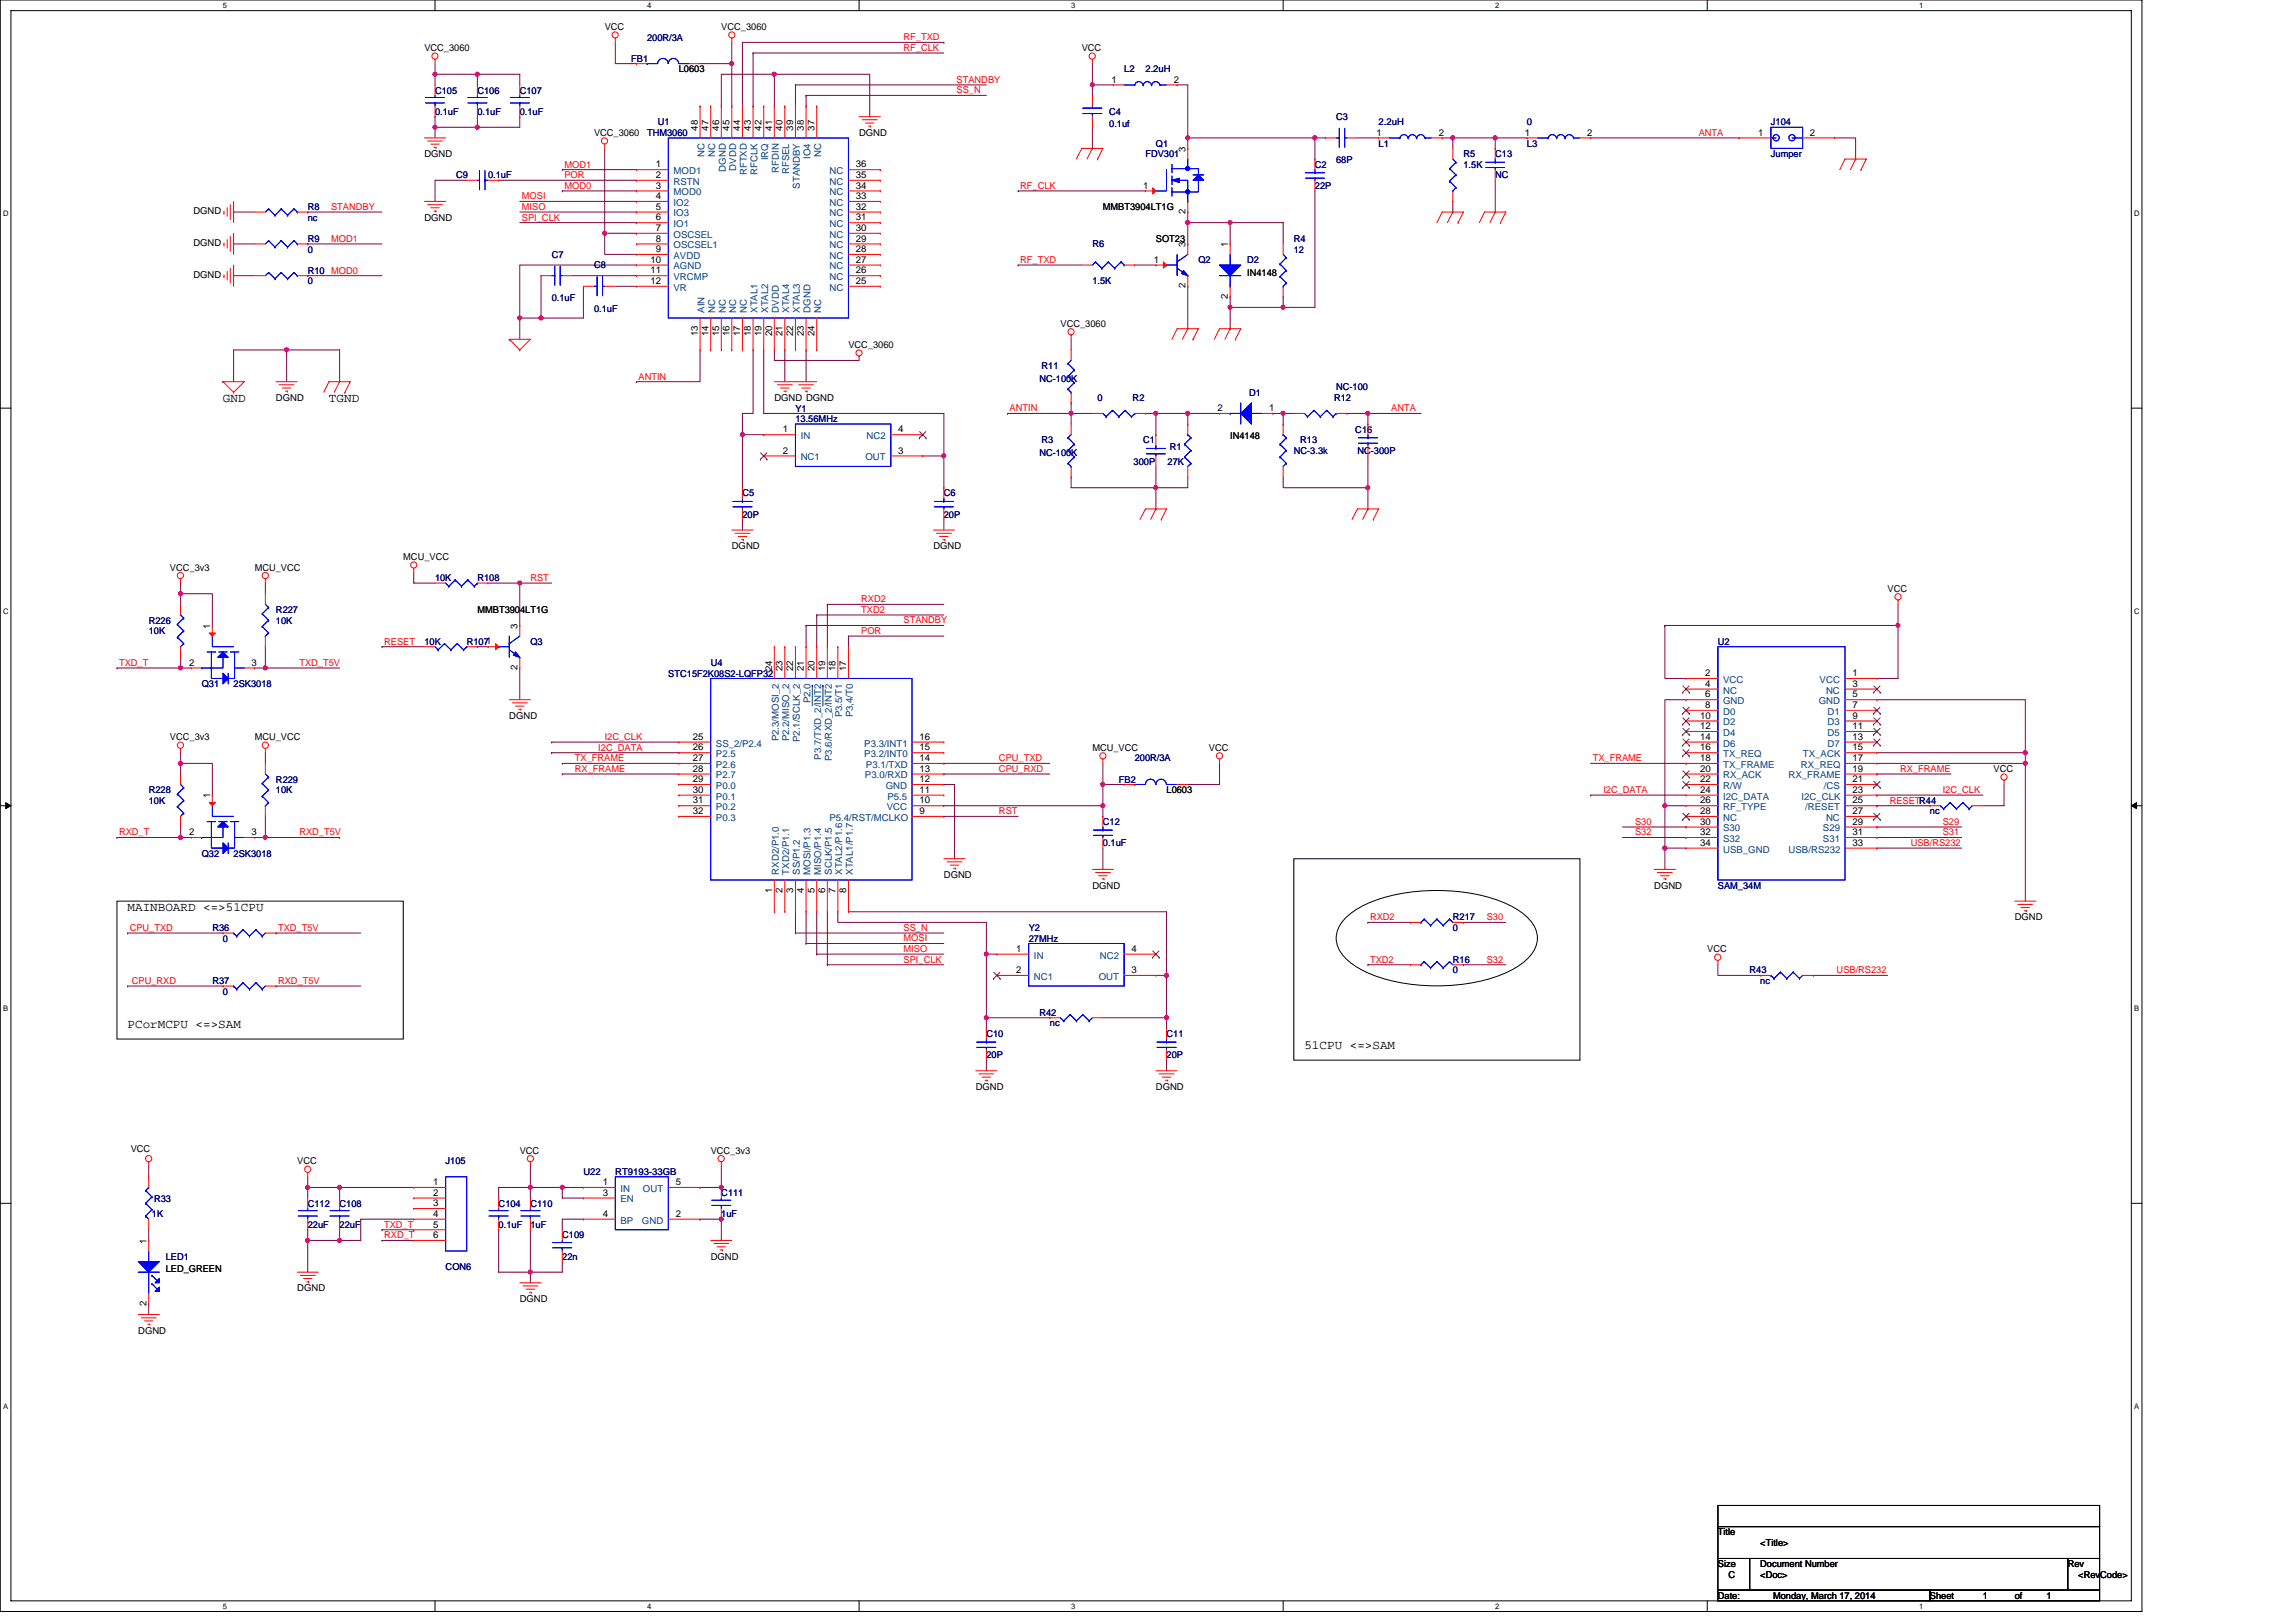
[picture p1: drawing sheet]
<svg xmlns="http://www.w3.org/2000/svg" width="297mm" height="210mm" viewBox="0 0 297 210" stroke-linecap="round" stroke-linejoin="round" font-family="sans-serif">
<defs><g id="words">
<g font-size="1.6">
<text x="28.8" y="52">GND</text>
<text x="42.6" y="52">TGND</text>
<text x="16.5" y="117.9">MAINBOARD &lt;=&gt;51CPU</text>
<text x="16.5" y="132.9">PCorMCPU &lt;=&gt;SAM</text>
<text x="168.8" y="135.7">51CPU &lt;=&gt;SAM</text>
</g>
<g font-size="1.2">
<text x="78.2" y="3.9">VCC</text>
<text x="93.3" y="3.9">VCC_3060</text>
<text x="54.9" y="6.6">VCC_3060</text>
<text x="87.8" y="9.4">L0603</text>
<text x="140" y="6.6">VCC</text>
<text x="143.8" y="10.7">1</text>
<text x="151.9" y="10.7">2</text>
<text x="76.9" y="17.6">VCC_3060</text>
<text x="90.3" y="16.9" transform="rotate(-90 90.3 16.9)">48</text>
<text x="91.6" y="16.9" transform="rotate(-90 91.6 16.9)">47</text>
<text x="93" y="16.9" transform="rotate(-90 93 16.9)">46</text>
<text x="94.4" y="16.9" transform="rotate(-90 94.4 16.9)">45</text>
<text x="95.8" y="16.9" transform="rotate(-90 95.8 16.9)">44</text>
<text x="97.1" y="16.9" transform="rotate(-90 97.1 16.9)">43</text>
<text x="98.5" y="16.9" transform="rotate(-90 98.5 16.9)">42</text>
<text x="99.9" y="16.9" transform="rotate(-90 99.9 16.9)">41</text>
<text x="101.2" y="16.9" transform="rotate(-90 101.2 16.9)">40</text>
<text x="102.6" y="16.9" transform="rotate(-90 102.6 16.9)">39</text>
<text x="104" y="16.9" transform="rotate(-90 104 16.9)">38</text>
<text x="105.4" y="16.9" transform="rotate(-90 105.4 16.9)">37</text>
<text x="111.1" y="17.6">DGND</text>
<text x="178.1" y="17.5">1</text>
<text x="186.2" y="17.5">2</text>
<text x="197.3" y="17.5">1</text>
<text x="205.4" y="17.5">2</text>
<text x="227.5" y="17.5">1</text>
<text x="234.2" y="17.5">2</text>
<text x="54.9" y="20.3">DGND</text>
<text x="84.8" y="21.7">1</text>
<text x="84.8" y="23">2</text>
<text x="110.7" y="23">35</text>
<text x="110.7" y="21.7">36</text>
<text x="153.4" y="19.6" transform="rotate(-90 153.4 19.6)">3</text>
<text x="25" y="27.7">DGND</text>
<text x="54.9" y="28.6">DGND</text>
<text x="84.8" y="24.4">3</text>
<text x="84.8" y="25.8">4</text>
<text x="84.8" y="27.1">5</text>
<text x="84.8" y="28.5">6</text>
<text x="84.8" y="29.9">7</text>
<text x="110.7" y="29.9">30</text>
<text x="110.7" y="28.5">31</text>
<text x="110.7" y="27.1">32</text>
<text x="110.7" y="25.8">33</text>
<text x="110.7" y="24.4">34</text>
<text x="142.7" y="27.2">MMBT3904LT1G</text>
<text x="147.9" y="24.4">1</text>
<text x="153.4" y="27.7" transform="rotate(-90 153.4 27.7)">2</text>
<text x="25" y="31.9">DGND</text>
<text x="25" y="36">DGND</text>
<text x="84.2" y="34">10</text>
<text x="84.2" y="35.4">11</text>
<text x="84.8" y="31.3">8</text>
<text x="84.8" y="32.6">9</text>
<text x="110.7" y="35.4">26</text>
<text x="110.7" y="34">27</text>
<text x="110.7" y="32.6">28</text>
<text x="110.7" y="31.3">29</text>
<text x="149.3" y="34">1</text>
<text x="149.5" y="31.3">SOT23</text>
<text x="153.4" y="32" transform="rotate(-90 153.4 32)">3</text>
<text x="158.9" y="32" transform="rotate(-90 158.9 32)">1</text>
<text x="161.4" y="35.7">IN4148</text>
<text x="84.2" y="36.7">12</text>
<text x="110.7" y="36.7">25</text>
<text x="153.4" y="37.3" transform="rotate(-90 153.4 37.3)">2</text>
<text x="158.9" y="38.7" transform="rotate(-90 158.9 38.7)">2</text>
<text x="90.3" y="43.5" transform="rotate(-90 90.3 43.5)">13</text>
<text x="91.6" y="43.5" transform="rotate(-90 91.6 43.5)">14</text>
<text x="93" y="43.5" transform="rotate(-90 93 43.5)">15</text>
<text x="94.4" y="43.5" transform="rotate(-90 94.4 43.5)">16</text>
<text x="95.8" y="43.5" transform="rotate(-90 95.8 43.5)">17</text>
<text x="97.1" y="43.5" transform="rotate(-90 97.1 43.5)">18</text>
<text x="98.5" y="43.5" transform="rotate(-90 98.5 43.5)">19</text>
<text x="99.9" y="43.5" transform="rotate(-90 99.9 43.5)">20</text>
<text x="101.2" y="43.5" transform="rotate(-90 101.2 43.5)">21</text>
<text x="102.6" y="43.5" transform="rotate(-90 102.6 43.5)">22</text>
<text x="104" y="43.5" transform="rotate(-90 104 43.5)">23</text>
<text x="105.4" y="43.5" transform="rotate(-90 105.4 43.5)">24</text>
<text x="109.8" y="45">VCC_3060</text>
<text x="137.2" y="42.3">VCC_3060</text>
<text x="35.7" y="51.9">DGND</text>
<text x="100.2" y="51.9">DGND DGND</text>
<text x="157.5" y="53.2">2</text>
<text x="164.2" y="53.2">1</text>
<text x="101.3" y="55.9">1</text>
<text x="101.3" y="58.7">2</text>
<text x="116.2" y="55.9">4</text>
<text x="116.2" y="58.7">3</text>
<text x="159.1" y="56.8">IN4148</text>
<text x="94.7" y="71.1">DGND</text>
<text x="120.8" y="71.1">DGND</text>
<text x="22" y="73.8">VCC_3v3</text>
<text x="33" y="73.8">MCU_VCC</text>
<text x="52.2" y="72.5">MCU_VCC</text>
<text x="244.2" y="76.6">VCC</text>
<text x="27.2" y="81.3" transform="rotate(-90 27.2 81.3)">1</text>
<text x="61.8" y="79.3">MMBT3904LT1G</text>
<text x="66.9" y="81.3" transform="rotate(-90 66.9 81.3)">3</text>
<text x="24.5" y="86.1">2</text>
<text x="32.6" y="86.1">3</text>
<text x="66.9" y="86.7" transform="rotate(-90 66.9 86.7)">2</text>
<text x="99.9" y="86.8" transform="rotate(-90 99.9 86.8)">24</text>
<text x="101.2" y="86.8" transform="rotate(-90 101.2 86.8)">23</text>
<text x="102.6" y="86.8" transform="rotate(-90 102.6 86.8)">22</text>
<text x="104" y="86.8" transform="rotate(-90 104 86.8)">21</text>
<text x="105.4" y="86.8" transform="rotate(-90 105.4 86.8)">20</text>
<text x="106.7" y="86.8" transform="rotate(-90 106.7 86.8)">19</text>
<text x="108.1" y="86.8" transform="rotate(-90 108.1 86.8)">18</text>
<text x="109.5" y="86.8" transform="rotate(-90 109.5 86.8)">17</text>
<text x="220.6" y="87.5">2</text>
<text x="220.6" y="88.9">4</text>
<text x="239.6" y="87.5">1</text>
<text x="239.6" y="88.9">3</text>
<text x="22" y="95.8">VCC_3v3</text>
<text x="33" y="95.8">MCU_VCC</text>
<text x="65.9" y="93">DGND</text>
<text x="89.6" y="95.7">25</text>
<text x="119" y="95.7">16</text>
<text x="219.9" y="93">10</text>
<text x="219.9" y="94.3">12</text>
<text x="219.9" y="95.7">14</text>
<text x="220.6" y="90.2">6</text>
<text x="220.6" y="91.6">8</text>
<text x="239.6" y="90.2">5</text>
<text x="239.6" y="91.6">7</text>
<text x="239.6" y="93">9</text>
<text x="239.6" y="94.3">11</text>
<text x="239.6" y="95.7">13</text>
<text x="89.6" y="97.1">26</text>
<text x="89.6" y="98.5">27</text>
<text x="89.6" y="99.8">28</text>
<text x="89.6" y="101.2">29</text>
<text x="119" y="101.2">12</text>
<text x="119" y="98.5">14</text>
<text x="119" y="97.1">15</text>
<text x="119" y="99.8">13</text>
<text x="141.3" y="97.1">MCU_VCC</text>
<text x="156.4" y="97.1">VCC</text>
<text x="219.9" y="97.1">16</text>
<text x="219.9" y="98.5">18</text>
<text x="219.9" y="99.8">20</text>
<text x="219.9" y="101.2">22</text>
<text x="239.6" y="98.5">17</text>
<text x="239.6" y="99.8">19</text>
<text x="239.6" y="97.1">15</text>
<text x="239.6" y="101.2">21</text>
<text x="257.9" y="99.9">VCC</text>
<text x="27.2" y="103.3" transform="rotate(-90 27.2 103.3)">1</text>
<text x="89.6" y="102.6">30</text>
<text x="89.6" y="103.9">31</text>
<text x="89.6" y="105.3">32</text>
<text x="119" y="105.3">9</text>
<text x="119" y="103.9">10</text>
<text x="119" y="102.6">11</text>
<text x="150.9" y="102.6">L0603</text>
<text x="219.9" y="102.6">24</text>
<text x="219.9" y="103.9">26</text>
<text x="219.9" y="105.3">28</text>
<text x="219.9" y="106.7">30</text>
<text x="239.6" y="106.7">29</text>
<text x="239.6" y="103.9">25</text>
<text x="239.6" y="102.6">23</text>
<text x="239.6" y="105.3">27</text>
<text x="24.5" y="108.1">2</text>
<text x="32.6" y="108.1">3</text>
<text x="122.1" y="113.6">DGND</text>
<text x="219.9" y="108.1">32</text>
<text x="219.9" y="109.4">34</text>
<text x="239.6" y="108.1">31</text>
<text x="239.6" y="109.4">33</text>
<text x="99.9" y="115.5" transform="rotate(-90 99.9 115.5)">1</text>
<text x="101.2" y="115.5" transform="rotate(-90 101.2 115.5)">2</text>
<text x="102.6" y="115.5" transform="rotate(-90 102.6 115.5)">3</text>
<text x="104" y="115.5" transform="rotate(-90 104 115.5)">4</text>
<text x="105.4" y="115.5" transform="rotate(-90 105.4 115.5)">5</text>
<text x="106.7" y="115.5" transform="rotate(-90 106.7 115.5)">6</text>
<text x="108.1" y="115.5" transform="rotate(-90 108.1 115.5)">7</text>
<text x="109.5" y="115.5" transform="rotate(-90 109.5 115.5)">8</text>
<text x="141.3" y="115">DGND</text>
<text x="214" y="115">DGND</text>
<text x="260.6" y="119.1">DGND</text>
<text x="131.5" y="123.1">1</text>
<text x="131.5" y="125.9">2</text>
<text x="146.4" y="123.1">4</text>
<text x="146.4" y="125.9">3</text>
<text x="220.9" y="123.2">VCC</text>
<text x="126.2" y="141">DGND</text>
<text x="149.5" y="141">DGND</text>
<text x="16.9" y="149">VCC</text>
<text x="67.2" y="149.3">VCC</text>
<text x="91.9" y="149.3">VCC_3v3</text>
<text x="38.5" y="150.6">VCC</text>
<text x="56" y="153.3">1</text>
<text x="56" y="154.7">2</text>
<text x="78" y="153.3">1</text>
<text x="78" y="154.7">3</text>
<text x="87.4" y="153.3">5</text>
<text x="18.9" y="160.9" transform="rotate(-90 18.9 160.9)">1</text>
<text x="56" y="156.1">3</text>
<text x="56" y="157.4">4</text>
<text x="56" y="158.8">5</text>
<text x="56" y="160.2">6</text>
<text x="78" y="157.4">4</text>
<text x="87.4" y="157.4">2</text>
<text x="21.4" y="164.6">LED_GREEN</text>
<text x="38.5" y="167.1">DGND</text>
<text x="91.9" y="163">DGND</text>
<text x="17.9" y="172.6">DGND</text>
<text x="18.9" y="169" transform="rotate(-90 18.9 169)">2</text>
<text x="67.2" y="168.5">DGND</text>
<text x="222.2" y="198.6">Title</text>
<text x="222.2" y="202.8">Size</text>
<text x="227.7" y="202.8">Document Number</text>
<text x="227.7" y="200">&lt;Title&gt;</text>
<text x="267.5" y="202.8">Rev</text>
<text x="222.2" y="206.9">Date:</text>
<text x="223.6" y="204.1">C</text>
<text x="227.7" y="204.1">&lt;Doc&gt;</text>
<text x="229.4" y="206.9">Monday, March 17, 2014</text>
<text x="249.7" y="206.9">Sheet</text>
<text x="256.5" y="206.9">1</text>
<text x="260.6" y="206.9">of</text>
<text x="264.8" y="206.9">1</text>
<text x="268.9" y="204.1">&lt;RevCode&gt;</text>
</g>
<g font-size="1.2" fill="#000080">
<text x="83.7" y="5.2">200R/3A</text>
<text x="81.7" y="8">FB1</text>
<text x="145.4" y="9.4">L2</text>
<text x="148.2" y="9.4">2.2uH</text>
<text x="56.3" y="12.1">C105</text>
<text x="56.3" y="14.8">0.1uF</text>
<text x="61.8" y="12.1">C106</text>
<text x="61.8" y="14.8">0.1uF</text>
<text x="67.2" y="12.1">C107</text>
<text x="67.2" y="14.8">0.1uF</text>
<text x="83.7" y="17.6">THM3060</text>
<text x="85.1" y="16.2">U1</text>
<text x="143.5" y="14.8">C4</text>
<text x="143.5" y="16.5">0.1uf</text>
<text x="172.9" y="15.5">C3</text>
<text x="178.3" y="16.2">2.2uH</text>
<text x="197.5" y="16.2">0</text>
<text x="229.1" y="16.2">J104</text>
<text x="59" y="23.1">C9</text>
<text x="63.1" y="23.1">0.1uF</text>
<text x="148.2" y="20.3">FDV301</text>
<text x="149.5" y="19">Q1</text>
<text x="170.1" y="21.7">C2</text>
<text x="172.9" y="21.1">68P</text>
<text x="178.3" y="19">L1</text>
<text x="189.3" y="20.3">R5</text>
<text x="189.3" y="21.7">1.5K</text>
<text x="193.4" y="20.3">C13</text>
<text x="193.4" y="23.1">NC</text>
<text x="197.5" y="19">L3</text>
<text x="229.1" y="20.3">Jumper</text>
<text x="39.8" y="27.2">R8</text>
<text x="39.8" y="28.6">nc</text>
<text x="170.1" y="24.4">22P</text>
<text x="39.8" y="35.4">R10 MOD0</text>
<text x="39.8" y="31.3">R9</text>
<text x="39.8" y="32.7">0</text>
<text x="71.4" y="33.4">C7</text>
<text x="76.9" y="34.7">C8</text>
<text x="141.3" y="32">R6</text>
<text x="155" y="34">Q2</text>
<text x="161.4" y="34">D2</text>
<text x="167.4" y="31.3">R4</text>
<text x="167.4" y="32.7">12</text>
<text x="39.8" y="36.8">0</text>
<text x="71.4" y="39">0.1uF</text>
<text x="76.9" y="40.3">0.1uF</text>
<text x="141.3" y="36.8">1.5K</text>
<text x="134.7" y="47.8">R11</text>
<text x="102.9" y="53.3">Y1</text>
<text x="134.5" y="49.4">NC-100K</text>
<text x="142" y="51.9">0</text>
<text x="146.5" y="51.9">R2</text>
<text x="161.6" y="51.2">D1</text>
<text x="172.6" y="51.9">R12</text>
<text x="172.9" y="50.5">NC-100</text>
<text x="102.9" y="54.6">13.56MHz</text>
<text x="134.5" y="59">NC-100K</text>
<text x="134.7" y="57.4">R3</text>
<text x="147.9" y="57.4">C1</text>
<text x="151.3" y="58.2">R1</text>
<text x="167.4" y="58.7">NC-3.3k</text>
<text x="168.2" y="57.4">R13</text>
<text x="175.3" y="56">C16</text>
<text x="175.6" y="58.7">NC-300P</text>
<text x="96.1" y="64.2">C5</text>
<text x="122.1" y="64.2">C6</text>
<text x="146.7" y="60.1">300P</text>
<text x="151.1" y="60.1">27K</text>
<text x="96.1" y="67">20P</text>
<text x="122.1" y="67">20P</text>
<text x="56.3" y="75.2">10K</text>
<text x="61.8" y="75.2">R108</text>
<text x="19.2" y="80.7">R226</text>
<text x="19.2" y="82">10K</text>
<text x="35.7" y="79.3">R227</text>
<text x="35.7" y="80.7">10K</text>
<text x="54.9" y="83.4">10K</text>
<text x="60.4" y="83.4">R1071</text>
<text x="68.6" y="83.4">Q3</text>
<text x="222.2" y="83.4">U2</text>
<text x="26.1" y="88.9">Q31</text>
<text x="30.2" y="88.9">2SK3018</text>
<text x="86.5" y="87.5">STC15F2K08S2-LQFP32</text>
<text x="91.9" y="86.2">U4</text>
<text x="35.7" y="101.3">R229</text>
<text x="144.8" y="101.3">FB2</text>
<text x="146.8" y="98.5">200R/3A</text>
<text x="19.2" y="102.6">R228</text>
<text x="19.2" y="104">10K</text>
<text x="35.7" y="102.6">10K</text>
<text x="142.7" y="106.7">C12</text>
<text x="249.7" y="105.4">nc</text>
<text x="26.1" y="110.8">Q32</text>
<text x="30.2" y="110.8">2SK3018</text>
<text x="142.7" y="109.5">0.1uF</text>
<text x="188" y="119.1">R217</text>
<text x="222.2" y="115">SAM_34M</text>
<text x="27.5" y="120.5">R36</text>
<text x="28.8" y="121.8">0</text>
<text x="133.1" y="120.5">Y2</text>
<text x="133.1" y="121.8">27MHz</text>
<text x="188" y="120.5">0</text>
<text x="188" y="124.6">R16</text>
<text x="188" y="125.9">0</text>
<text x="226.4" y="125.9">R43</text>
<text x="27.5" y="127.3">R37</text>
<text x="28.8" y="128.7">0</text>
<text x="134.5" y="131.4">R42</text>
<text x="227.7" y="127.3">nc</text>
<text x="127.6" y="134.2">C10</text>
<text x="127.6" y="136.9">20P</text>
<text x="135.8" y="132.8">nc</text>
<text x="150.9" y="134.2">C11</text>
<text x="150.9" y="136.9">20P</text>
<text x="19.9" y="155.6">R33</text>
<text x="57.7" y="150.6">J105</text>
<text x="75.5" y="152">U22</text>
<text x="79.6" y="152">RT9193-33GB</text>
<text x="93.3" y="154.7">C111</text>
<text x="19.7" y="157.5">1K</text>
<text x="39.8" y="156.1">C112</text>
<text x="39.8" y="158.9">22uF</text>
<text x="43.9" y="156.1">C108</text>
<text x="43.9" y="158.9">22uF</text>
<text x="64.5" y="156.1">C104</text>
<text x="64.5" y="158.9">0.1uF</text>
<text x="68.6" y="156.1">C110</text>
<text x="68.6" y="158.9">1uF</text>
<text x="72.7" y="160.2">C109</text>
<text x="93.3" y="157.5">1uF</text>
<text x="21.4" y="163">LED1</text>
<text x="57.7" y="164.3">CON6</text>
<text x="72.7" y="163">22n</text>
</g>
<g font-size="1.2" fill="#f00">
<text x="116.9" y="5.2">RF_TXD</text>
<text x="116.9" y="6.6">RF_CLK</text>
<text x="123.8" y="10.7">STANDBY</text>
<text x="123.8" y="12.1">SS_N</text>
<text x="219.8" y="17.6">ANTA</text>
<text x="73" y="21.7">MOD1</text>
<text x="73" y="23.1">POR</text>
<text x="42.8" y="27.2">STANDBY</text>
<text x="67.5" y="25.8">MOSI</text>
<text x="67.5" y="27.2">MISO</text>
<text x="67.5" y="28.5">SPI_CLK</text>
<text x="73" y="24.4">MOD0</text>
<text x="132" y="24.4">RF_CLK</text>
<text x="42.8" y="31.3">MOD1</text>
<text x="132" y="34">RF_TXD</text>
<text x="82.6" y="49.1">ANTIN</text>
<text x="130.6" y="53.2">ANTIN</text>
<text x="180" y="53.2">ANTA</text>
<text x="68.6" y="75.2">RST</text>
<text x="111.4" y="77.9">RXD2</text>
<text x="49.7" y="83.4">RESET</text>
<text x="111.4" y="79.3">TXD2</text>
<text x="111.4" y="82">POR</text>
<text x="116.9" y="80.6">STANDBY</text>
<text x="15.4" y="86.1">TXD_T</text>
<text x="38.7" y="86.1">TXD_T5V</text>
<text x="78.2" y="95.7">I2C_CLK</text>
<text x="74.4" y="99.9">RX_FRAME</text>
<text x="74.4" y="98.5">TX_FRAME</text>
<text x="77.4" y="97.1">I2C_DATA</text>
<text x="129.2" y="98.5">CPU_TXD</text>
<text x="129.2" y="99.9">CPU_RXD</text>
<text x="206.1" y="98.5">TX_FRAME</text>
<text x="245.8" y="99.9">RX_FRAME</text>
<text x="129.2" y="105.3">RST</text>
<text x="207.4" y="102.6">I2C_DATA</text>
<text x="211.5" y="106.7">S30</text>
<text x="244.5" y="104">RESETR44</text>
<text x="251.3" y="106.7">S29</text>
<text x="251.3" y="102.6">I2C_CLK</text>
<text x="15.4" y="108.1">RXD_T</text>
<text x="38.7" y="108.1">RXD_T5V</text>
<text x="211.5" y="108.1">S32</text>
<text x="247.2" y="109.5">USB/RS232</text>
<text x="251.3" y="108.1">S31</text>
<text x="177.2" y="119.1">RXD2</text>
<text x="192.3" y="119.1">S30</text>
<text x="16.8" y="120.4">CPU_TXD</text>
<text x="36" y="120.4">TXD_T5V</text>
<text x="116.9" y="123.2">MISO</text>
<text x="116.9" y="121.8">MOSI</text>
<text x="116.9" y="124.5">SPI_CLK</text>
<text x="116.9" y="120.4">SS_N</text>
<text x="177.2" y="124.5">TXD2</text>
<text x="192.3" y="124.5">S32</text>
<text x="237.6" y="125.9">USB/RS232</text>
<text x="17.1" y="127.3">CPU_RXD</text>
<text x="36" y="127.3">RXD_T5V</text>
<text x="49.7" y="160.2">RXD_T</text>
<text x="49.7" y="158.8">TXD_T</text>
</g>
<g font-size="1.2" fill="#004080">
<text x="87.1" y="22.5">MOD1</text>
<text x="87.1" y="23.9">RSTN</text>
<text x="91.1" y="20.3" transform="rotate(-90 91.1 20.3)">NC</text>
<text x="92.5" y="20.3" transform="rotate(-90 92.5 20.3)">NC</text>
<text x="93.9" y="22.2" transform="rotate(-90 93.9 22.2)">DGND</text>
<text x="95.2" y="22.1" transform="rotate(-90 95.2 22.1)">DVDD</text>
<text x="96.6" y="22.7" transform="rotate(-90 96.6 22.7)">RFTXD</text>
<text x="98" y="22.6" transform="rotate(-90 98 22.6)">RFCLK</text>
<text x="99.4" y="20.7" transform="rotate(-90 99.4 20.7)">IRQ</text>
<text x="100.7" y="22.4" transform="rotate(-90 100.7 22.4)">RFDIN</text>
<text x="102.1" y="22.5" transform="rotate(-90 102.1 22.5)">RFSEL</text>
<text x="104.9" y="20.5" transform="rotate(-90 104.9 20.5)">IO4</text>
<text x="106.2" y="20.3" transform="rotate(-90 106.2 20.3)">NC</text>
<text x="107.3" y="23.9">NC</text>
<text x="107.3" y="22.5">NC</text>
<text x="87.1" y="25.3">MOD0</text>
<text x="87.1" y="26.6">IO2</text>
<text x="87.1" y="28">IO3</text>
<text x="87.1" y="29.4">IO1</text>
<text x="103.5" y="24.4" transform="rotate(-90 103.5 24.4)">STANDBY</text>
<text x="107.3" y="29.4">NC</text>
<text x="107.3" y="28">NC</text>
<text x="107.3" y="26.6">NC</text>
<text x="107.3" y="25.3">NC</text>
<text x="87.1" y="30.8">OSCSEL</text>
<text x="87.1" y="32.1">OSCSEL1</text>
<text x="87.1" y="33.5">AVDD</text>
<text x="87.1" y="34.9">AGND</text>
<text x="107.3" y="34.9">NC</text>
<text x="107.3" y="33.5">NC</text>
<text x="107.3" y="32.1">NC</text>
<text x="107.3" y="30.8">NC</text>
<text x="87.1" y="36.2">VRCMP</text>
<text x="87.1" y="37.6">VR</text>
<text x="91.1" y="40.5" transform="rotate(-90 91.1 40.5)">AIN</text>
<text x="92.5" y="40.5" transform="rotate(-90 92.5 40.5)">NC</text>
<text x="93.9" y="40.5" transform="rotate(-90 93.9 40.5)">NC</text>
<text x="95.2" y="40.5" transform="rotate(-90 95.2 40.5)">NC</text>
<text x="96.6" y="40.5" transform="rotate(-90 96.6 40.5)">NC</text>
<text x="98" y="40.5" transform="rotate(-90 98 40.5)">XTAL1</text>
<text x="99.4" y="40.5" transform="rotate(-90 99.4 40.5)">XTAL2</text>
<text x="100.7" y="40.5" transform="rotate(-90 100.7 40.5)">DVDD</text>
<text x="102.1" y="40.5" transform="rotate(-90 102.1 40.5)">XTAL4</text>
<text x="103.5" y="40.5" transform="rotate(-90 103.5 40.5)">XTAL3</text>
<text x="104.9" y="40.5" transform="rotate(-90 104.9 40.5)">DGND</text>
<text x="106.2" y="40.5" transform="rotate(-90 106.2 40.5)">NC</text>
<text x="107.3" y="37.6">NC</text>
<text x="107.3" y="36.2">NC</text>
<text x="103.6" y="56.8">IN</text>
<text x="103.6" y="59.6">NC1</text>
<text x="112" y="59.6">OUT</text>
<text x="112.1" y="56.8">NC2</text>
<text x="222.9" y="88.3">VCC</text>
<text x="222.9" y="89.7">NC</text>
<text x="235.4" y="88.3">VCC</text>
<text x="236.2" y="89.7">NC</text>
<text x="100.7" y="95.9" transform="rotate(-90 100.7 95.9)">P2.3/MOSI_2</text>
<text x="102.1" y="95.9" transform="rotate(-90 102.1 95.9)">P2.2/MISO_2</text>
<text x="104.9" y="91" transform="rotate(-90 104.9 91)">P2.0</text>
<text x="109" y="92.8" transform="rotate(-90 109 92.8)">P3.5/T1</text>
<text x="110.3" y="92.8" transform="rotate(-90 110.3 92.8)">P3,4/T0</text>
<text x="222.9" y="91.1">GND</text>
<text x="222.9" y="92.5">D0</text>
<text x="222.9" y="93.9">D2</text>
<text x="222.9" y="95.2">D4</text>
<text x="235.3" y="91.1">GND</text>
<text x="236.4" y="92.5">D1</text>
<text x="236.4" y="93.9">D3</text>
<text x="236.4" y="95.2">D5</text>
<text x="92.6" y="96.6">SS_2/P2.4</text>
<text x="92.6" y="98">P2.5</text>
<text x="92.6" y="99.3">P2.6</text>
<text x="92.6" y="100.7">P2.7</text>
<text x="103.5" y="96" transform="rotate(-90 103.5 96)">P2.1/SCLK_2</text>
<text x="106.2" y="98.3" transform="rotate(-90 106.2 98.3)">P3.7/TXD_2/INT2</text>
<text x="107.6" y="98.4" transform="rotate(-90 107.6 98.4)">P3.6/RXD_2/INT2</text>
<text x="111.8" y="98">P3.2/INT0</text>
<text x="111.8" y="96.6">P3.3/INT1</text>
<text x="111.9" y="100.7">P3.0/RXD</text>
<text x="112" y="99.3">P3.1/TXD</text>
<text x="222.9" y="96.6">D6</text>
<text x="222.9" y="98">TX_REQ</text>
<text x="222.9" y="99.3">TX_FRAME</text>
<text x="222.9" y="100.7">RX_ACK</text>
<text x="231.4" y="100.7">RX_FRAME</text>
<text x="233" y="99.3">RX_REQ</text>
<text x="233.3" y="98">TX_ACK</text>
<text x="236.4" y="96.6">D7</text>
<text x="92.6" y="102.1">P0.0</text>
<text x="92.6" y="103.4">P0.1</text>
<text x="92.6" y="104.8">P0.2</text>
<text x="92.6" y="106.2">P0.3</text>
<text x="107.3" y="106.2">P5.4/RST/MCLKO</text>
<text x="114.6" y="102.1">GND</text>
<text x="114.7" y="104.8">VCC</text>
<text x="114.8" y="103.4">P5.5</text>
<text x="222.9" y="102.1">R/W</text>
<text x="222.9" y="103.4">I2C_DATA</text>
<text x="222.9" y="104.8">RF_TYPE</text>
<text x="222.9" y="106.2">NC</text>
<text x="222.9" y="107.6">S30</text>
<text x="233.1" y="103.4">I2C_CLK</text>
<text x="233.5" y="104.8">/RESET</text>
<text x="235.8" y="107.6">S29</text>
<text x="236" y="102.1">/CS</text>
<text x="236.2" y="106.2">NC</text>
<text x="100.7" y="113.2" transform="rotate(-90 100.7 113.2)">RXD2/P1.0</text>
<text x="102.1" y="113.2" transform="rotate(-90 102.1 113.2)">TXD2/P1.1</text>
<text x="103.5" y="113.2" transform="rotate(-90 103.5 113.2)">SS/P1.2</text>
<text x="104.9" y="113.2" transform="rotate(-90 104.9 113.2)">MOSI/P1.3</text>
<text x="106.2" y="113.2" transform="rotate(-90 106.2 113.2)">MISO/P1.4</text>
<text x="107.6" y="113.2" transform="rotate(-90 107.6 113.2)">SCLK/P1.5</text>
<text x="109" y="113.2" transform="rotate(-90 109 113.2)">XTAL2/P1.6</text>
<text x="110.3" y="113.2" transform="rotate(-90 110.3 113.2)">XTAL1/P1.7</text>
<text x="222.9" y="108.9">S32</text>
<text x="222.9" y="110.3">USB_GND</text>
<text x="231.4" y="110.3">USB/RS232</text>
<text x="235.8" y="108.9">S31</text>
<text x="133.8" y="124">IN</text>
<text x="142.3" y="124">NC2</text>
<text x="133.8" y="126.8">NC1</text>
<text x="142.2" y="126.8">OUT</text>
<text x="80.3" y="154.2">IN</text>
<text x="80.3" y="155.6">EN</text>
<text x="83.2" y="154.2">OUT</text>
<text x="80.3" y="158.3">BP</text>
<text x="83.1" y="158.3">GND</text>
</g>
<g font-size="1">
<text x="28.8" y="1">5</text>
<text x="83.7" y="1">4</text>
<text x="138.6" y="1">3</text>
<text x="193.4" y="1">2</text>
<text x="248.3" y="1">1</text>
<text x=".4" y="28">D</text>
<text x="276.1" y="28">D</text>
<text x=".4" y="79.4">C</text>
<text x="276.1" y="79.4">C</text>
<text x=".4" y="130.9">B</text>
<text x="276.1" y="130.9">B</text>
<text x=".4" y="182.3">A</text>
<text x="276.1" y="182.3">A</text>
<text x="28.8" y="208.2">5</text>
<text x="83.7" y="208.2">4</text>
<text x="138.6" y="208.2">3</text>
<text x="193.4" y="208.2">2</text>
<text x="248.3" y="208.2">1</text>
</g>
</g></defs>
<path d="M0 0h277.1v208.5h-277.1zM1.4 1.4h274.3v205.7h-274.3z" fill="none" stroke="#000" stroke-width=".13"/>
<g fill="#fff">
<path d="M28.8 .1h.6v1.1h-.6z"/>
<path d="M28.8 207.3h.6v1.1h-.6z"/>
</g>
<path d="M56.3 0v1.4M56.3 207.1v1.4" fill="none" stroke="#000" stroke-width=".13"/>
<g fill="#fff">
<path d="M83.7 .1h.6v1.1h-.6z"/>
<path d="M83.7 207.3h.6v1.1h-.6z"/>
</g>
<path d="M111.1 0v1.4M111.1 207.1v1.4" fill="none" stroke="#000" stroke-width=".13"/>
<g fill="#fff">
<path d="M138.6 .1h.5v1.1h-.5z"/>
<path d="M138.6 207.3h.5v1.1h-.5z"/>
</g>
<path d="M166 0v1.4M166 207.1v1.4" fill="none" stroke="#000" stroke-width=".13"/>
<g fill="#fff">
<path d="M193.4 .1h.6v1.1h-.6z"/>
<path d="M193.4 207.3h.6v1.1h-.6z"/>
</g>
<path d="M220.9 0v1.4M220.9 207.1v1.4" fill="none" stroke="#000" stroke-width=".13"/>
<g fill="#fff">
<path d="M248.3 .1h.6v1.1h-.6z"/>
<path d="M248.3 207.3h.6v1.1h-.6z"/>
<path d="M.4 27.1h.7v1.1h-.7z"/>
<path d="M276.1 27.1h.7v1.1h-.7z"/>
<path d="M.4 78.5h.7v1.1h-.7z"/>
<path d="M276.1 78.5h.7v1.1h-.7z"/>
</g>
<path d="M0 52.8h1.4M275.7 52.8h1.4" fill="none" stroke="#000" stroke-width=".13"/>
<g fill="#fff">
<path d="M.4 130h.7v1.1h-.7z"/>
<path d="M276.1 130h.7v1.1h-.7z"/>
</g>
<path d="M0 104.2h1.4M275.7 104.2h1.4" fill="none" stroke="#000" stroke-width=".13"/>
<path d="M.7 103.8l.7 .4-.7 .4zM275.7 104.2l.7-.4v.8z" fill="#000" stroke="#000" stroke-width=".13"/>
<g fill="#fff">
<path d="M.4 181.4h.7v1.1h-.7z"/>
<path d="M276.1 181.4h.7v1.1h-.7z"/>
</g>
<path d="M15.1 116.6h37.1v17.8h-37.1zM167.4 111.1h37v26.1h-37zM174.4 118.5a14.3 14.3 0 0 1 6.8-2.9 25.2 25.2 0 0 1 13.3 1.2 8.2 8.2 0 0 1 4 3.1 3.5 3.5 0 0 1-1.1 4.4 14.4 14.4 0 0 1-6.8 2.8 25.1 25.1 0 0 1-13.4-1.1 8.2 8.2 0 0 1-3.9-3.1 3.5 3.5 0 0 1 1.1-4.4zM0 155.7h1.4M275.7 155.7h1.4M222.2 194.8h49.4v2.7h-49.4zM222.2 197.5h49.4v4.1h-49.4zM222.2 201.6h4.2v4.1h-4.2zM222.2 205.7h27.5v1.4h-27.5zM226.4 201.6h41.1v4.1h-41.1zM249.7 205.7h21.9v1.4h-21.9zM267.5 201.6h4.1v4.1h-4.1z" fill="none" stroke="#000" stroke-width=".13"/>
<g fill="none" stroke="#800040" stroke-width=".13">
<path d="M56.3 8.2v1.4h5.5M56.3 9.6v1.4M56.3 15.1v1.4h5.5M56.3 16.5v1.3M61.8 9.6h.1M61.8 9.6h5.4v1.4M61.8 9.6v1.4M61.8 16.5h.1M61.8 15.1v1.4M67.2 15.1v1.4h-5.4M78.2 19.2v11h4.1M79.6 5.5v2.7h2.7"/>
<path d="M93.3 13.7v-4.1h6.9v4.1M94.7 8.2h.1M94.7 5.5v2.7h-4.1M94.7 8.2v5.5M97.4 6.9h.1M97.4 6.9v6.8M97.4 6.9h24.7M100.2 9.6h.1M100.2 9.6h12.3v5.5M102.9 11h.1M102.9 11v2.7M102.9 11h24.7"/>
<path d="M104.3 12.3h.1M104.3 12.3v1.4M104.3 12.3h23.3M122.1 5.5h-26v8.2M122.1 5.5h.1M141.3 11h2.8M141.3 11h.1M141.3 16.5v2.7M141.3 8.2v2.8M141.3 11v1.3M152.3 11h1.4v6.8M153.7 17.8v1.4"/>
<path d="M153.7 17.8h.1M153.7 17.8h16.4M170.1 17.8h1.4M170.1 17.8h.1M170.1 17.8v2.8M175.6 17.8h2.7M186.6 17.8h1.4M188 17.8v1.4M188 17.8h5.4v1.4M188 17.8h.1M193.4 17.8h.1M193.4 17.8h4.1"/>
<path d="M205.8 17.8h.1M205.8 17.8h19.2M237.3 17.8h2.8v2.8M30.2 27.4h2.8M30.2 31.6h2.8M30.2 35.7h2.8M39.8 27.4h.1M39.8 35.7h.1M39.8 31.6h.1M39.8 27.4h9.6M39.8 35.7h9.6M39.8 31.6h9.6"/>
<path d="M60.4 23.3h-4.1v2.8M64.5 23.3h17.8M67.2 28.8h15.1M67.2 26.1h15.1M67.2 27.4h15.1M70 35.7v5.4M72.7 21.9h.1M72.7 24.7h.1M72.7 24.7h9.6M72.7 21.9h9.6M74.1 35.7h8.2M75.5 37v4.1h-5.5"/>
<path d="M78.2 30.2v2.7h4.1M79.6 37h2.7M82.3 23.3h.1M82.3 26.1h.1M82.3 27.4h.1M82.3 28.8h.1M82.3 30.2h.1M82.3 34.3h-15.1v6.8M131.7 24.7h.1M131.7 34.3h.1M131.7 24.7h16.5M131.7 34.3h8.3"/>
<path d="M146.8 34.3h2.7M153.7 28.8v2.8M153.7 37v5.5M153.7 28.8h.1M153.7 27.4v1.4M153.7 28.8h5.4M159.1 28.8h.1M159.1 28.8h6.9v2.8M159.1 39.8v2.7M159.1 39.8h.1M159.1 38.4v1.4M159.1 28.8v2.8"/>
<path d="M159.1 39.8h6.9M166 38.4v1.4M170.1 24.7v15.1h-4.1M188 26.1v1.3M193.4 23.3v4.1M37.1 45.3h-6.9v4.1M37.1 45.3h6.8v4.1M37.1 45.3h.1M37.1 45.3v4.1M67.2 41.1h.1M67.2 41.1h2.8M67.2 41.1v2.8"/>
<path d="M70 41.1h.1M82.3 49.4h.1M90.6 45.3v4.1h-8.3M96.1 56.2v6.9M96.1 56.2h2.7M97.4 45.3v8.2h-1.3v2.7M98.8 45.3v8.2h23.3v5.5h-2.7M98.8 56.2h.1M100.2 45.3v1.3h10.9M101.5 45.3v4.1M104.3 45.3v4.1M122.1 59h.1"/>
<path d="M122.1 59v4.1M130.3 53.5h.1M130.3 53.5h11M138.6 53.5h.1M138.6 53.5v1.4M138.6 43.9v1.4M138.6 52.1v1.4M148.2 53.5h1.3v2.7M149.5 53.5h4.2v1.4M149.5 53.5h.1M153.7 53.5h4.1M164.6 53.5h1.4"/>
<path d="M166 53.5h.1M167.4 53.5h-1.4v1.4M174.2 53.5h2.8v1.4M177 53.5h.1M177 59v4.1M177 53.5h6.8M23.4 75.4v1.4M23.4 76.8h4.1v4.1M23.4 76.8h.1M23.4 76.8v1.4M34.3 75.4v1.4M53.5 74.1v1.3h2.8"/>
<path d="M63.1 75.4h4.1M67.2 75.4v5.5M67.2 75.4h.1M67.2 75.4h4.2M96.1 67.2v1.4M105.7 79.6h.1M105.7 79.6v4.1M105.7 79.6h16.4M107 78.2h.1M107 78.2v5.5M107 78.2h15.1M122.1 67.2v1.4"/>
<path d="M138.6 61.7v1.4h10.9M149.5 63.1h.1M149.5 60.3v2.8M149.5 63.1v2.7M153.7 61.7v1.4h-4.2M166 61.7v1.4h11M177 63.1h.1M177 63.1v2.7M245.6 78.2v2.7M15.1 86.4h.1M15.1 86.4h8.3M23.4 97.4v1.4"/>
<path d="M23.4 98.8h4.1v4.1M23.4 98.8h.1M23.4 86.4h1.3M23.4 85v1.4M23.4 98.8v1.3M33 86.4h1.3M34.3 97.4v1.4M34.3 83.7v2.7M34.3 86.4h.1M34.3 86.4h9.6M49.4 83.7h.1M49.4 83.7h5.5"/>
<path d="M61.8 83.7h1.3M67.2 86.4v4.1M71.4 96h.1M71.4 97.4h.1M71.4 96h16.4M71.4 97.4h16.4M72.7 98.8h.1M72.7 98.8h15.1M104.3 80.9h.1M104.3 80.9v2.8M104.3 80.9h17.8M109.8 82.3h.1"/>
<path d="M109.8 82.3v1.4M109.8 82.3h12.3M122.1 98.8h.1M122.1 98.8h13.7M142.7 98.8v2.7M157.8 98.8v2.7h-4.1M205.8 98.8h12.3M215.4 80.9v6.9h2.7M215.4 80.9h.1M215.4 80.9h30.2M218.1 98.8h.1M218.1 90.5h-2.7v13.7"/>
<path d="M242.8 90.5h19.2v6.9h-19.2M245.6 80.9v6.9h-2.8M262 98.8h.1M262 97.4v1.4h-19.2M262 97.4h.1M262 98.8v17.8M15.1 108.4h.1M15.1 108.4h8.3M23.4 108.4h1.3M23.4 107v1.4M33 108.4h1.3M34.3 105.6v2.8"/>
<path d="M34.3 108.4h9.6M43.9 108.4h.1M72.7 100.1h.1M72.7 100.1h15.1M102.9 118v2.7M104.3 118v4.1M105.7 118v5.4M107 118v6.8M108.4 118v1.3h19.2v4.1M109.8 118h41.1v8.2h-1.4M122.1 100.1h.1M122.1 104.2h20.6"/>
<path d="M122.1 105.6h.1M122.1 101.5h1.4v9.6M122.1 100.1h13.7M122.1 105.6h9.6M142.7 109.7v2.8M142.7 104.2h.1M142.7 101.5v2.7M142.7 101.5h.1M142.7 104.2v1.4M142.7 101.5h2.7M177 119.3h.1M177 119.3h5.5"/>
<path d="M189.3 119.3h.1M189.3 119.3h5.5M205.8 102.9h.1M205.8 102.9h12.3M209.9 108.4h8.2M209.9 107h8.2M215.4 109.7h.1M215.4 109.7v2.8M215.4 104.2h2.7M215.4 104.2h.1M215.4 109.7h2.7M215.4 104.2v5.5"/>
<path d="M218.1 107h.1M218.1 108.4h.1M242.8 109.7h.1M242.8 108.4h.1M242.8 107h.1M242.8 104.2h.1M242.8 102.9h.1M242.8 100.1h.1M242.8 100.1h9.6M242.8 108.4h11M242.8 109.7h11M242.8 107h11"/>
<path d="M242.8 104.2h6.9M242.8 102.9h13.7M259.3 101.5v2.7h-2.8M16.5 120.7h.1M16.5 127.6h.1M16.5 120.7h12.3M16.5 127.6h12.3M35.7 120.7h.1M35.7 127.6h.1M35.7 120.7h11M35.7 127.6h11M102.9 120.7h.1"/>
<path d="M102.9 120.7h19.2M104.3 122.1h.1M104.3 122.1h17.8M105.7 123.4h.1M105.7 123.4h16.4M107 124.8h.1M107 124.8h15.1M127.6 131.7h.1M127.6 137.2v1.3M127.6 123.4h1.4M127.6 131.7h8.2M127.6 123.4h.1"/>
<path d="M127.6 123.4v9.7M150.9 137.2v1.3M150.9 131.7h.1M150.9 126.2v5.5h-8.2M150.9 126.2h.1M150.9 131.7v1.4M177 124.8h.1M177 124.8h5.5M189.3 124.8h.1M189.3 124.8h5.5M222.2 124.8v1.4h5.5M234.6 126.2h.1"/>
<path d="M234.6 126.2h9.6M19.2 150.9v1.4M19.2 159.1v1.4M39.8 153.6v1.4M39.8 159.1v1.4M39.8 152.3v1.3M39.8 153.6h.1M39.8 153.6h13.7M43.9 159.1v1.4M43.9 153.6h.1M43.9 153.6v1.4M49.4 159.1h.1"/>
<path d="M49.4 159.1h4.1M53.5 157.7h-6.8v2.8h-2.8M64.5 159.1v5.5h4.1M68.6 159.1v5.5h4.1v-1.4M68.6 150.9v2.7M68.6 153.6v1.4M68.6 153.6h.1M68.6 153.6h-4.1v1.4M68.6 153.6h6.9M72.7 153.6h.1M72.7 153.6v1.4h2.8M75.5 157.7h-2.8v1.4"/>
<path d="M90.6 153.6h.1M90.6 157.7h.1M90.6 157.7h2.7v2.8M93.3 150.9v2.7h-2.7M19.2 168.7v1.4M39.8 160.5h.1M39.8 160.5v4.1M39.8 160.5h4.1M49.4 160.5h.1M49.4 160.5h4.1M68.6 164.6h.1M68.6 164.6v1.4"/>
</g>
<g fill="#f0f" stroke="#f0f" stroke-width=".13">
<circle cx="141.3" cy="11" r=".27"/>
<circle cx="159.1" cy="28.8" r=".27"/>
<circle cx="153.7" cy="28.8" r=".27"/>
<circle cx="166" cy="39.8" r=".27"/>
<circle cx="159.1" cy="39.8" r=".27"/>
<circle cx="170.1" cy="17.8" r=".27"/>
<circle cx="153.7" cy="17.8" r=".27"/>
<circle cx="122.1" cy="59" r=".27"/>
<circle cx="100.2" cy="9.6" r=".27"/>
<circle cx="94.7" cy="8.2" r=".27"/>
<circle cx="153.7" cy="53.5" r=".27"/>
<circle cx="149.5" cy="53.5" r=".27"/>
<circle cx="138.6" cy="53.5" r=".27"/>
<circle cx="149.5" cy="63.1" r=".27"/>
<circle cx="78.2" cy="30.2" r=".27"/>
<circle cx="67.2" cy="41.1" r=".27"/>
<circle cx="70" cy="41.1" r=".27"/>
<circle cx="37.1" cy="45.3" r=".27"/>
<circle cx="67.2" cy="75.4" r=".27"/>
<circle cx="142.7" cy="104.2" r=".27"/>
<circle cx="127.6" cy="131.7" r=".27"/>
<circle cx="150.9" cy="131.7" r=".27"/>
<circle cx="177" cy="53.5" r=".27"/>
<circle cx="166" cy="53.5" r=".27"/>
<circle cx="193.4" cy="17.8" r=".27"/>
<circle cx="177" cy="63.1" r=".27"/>
<circle cx="96" cy="56.2" r=".27"/>
<circle cx="127.6" cy="123.4" r=".27"/>
<circle cx="150.9" cy="126.2" r=".27"/>
<circle cx="72.7" cy="153.6" r=".27"/>
<circle cx="93.3" cy="153.6" r=".27"/>
<circle cx="93.3" cy="157.7" r=".27"/>
<circle cx="68.6" cy="164.6" r=".27"/>
<circle cx="68.6" cy="153.6" r=".27"/>
<circle cx="43.9" cy="160.5" r=".27"/>
<circle cx="39.8" cy="160.5" r=".27"/>
<circle cx="23.4" cy="98.8" r=".27"/>
<circle cx="23.4" cy="76.8" r=".27"/>
<circle cx="34.3" cy="86.4" r=".27"/>
<circle cx="34.3" cy="108.3" r=".27"/>
<circle cx="23.4" cy="108.3" r=".27"/>
<circle cx="23.4" cy="86.4" r=".27"/>
<circle cx="187.9" cy="17.8" r=".27"/>
<circle cx="56.3" cy="9.6" r=".27"/>
<circle cx="61.7" cy="9.6" r=".27"/>
<circle cx="56.3" cy="16.5" r=".27"/>
<circle cx="61.7" cy="16.5" r=".27"/>
<circle cx="142.7" cy="101.5" r=".27"/>
<circle cx="43.9" cy="153.6" r=".27"/>
<circle cx="39.8" cy="153.6" r=".27"/>
<circle cx="215.4" cy="109.7" r=".27"/>
<circle cx="215.4" cy="104.2" r=".27"/>
<circle cx="262" cy="98.8" r=".27"/>
<circle cx="245.5" cy="80.9" r=".27"/>
<circle cx="262" cy="97.4" r=".27"/>
</g>
<g fill="none" stroke="#f00" stroke-width=".13">
<path d="M54.9 17.8h2.8M55.3 18.2h1.9M55.7 18.6h1.1M56.2 19.1h.2M56.3 7.7v.5M56.3 11v1.3M56.3 15.1h.1M56.3 13.7v1.4M56.4 19.1h.1M61.8 11v1.3M61.8 15.1h.1M61.8 13.7v1.4"/>
<path d="M67.2 11v1.3M67.2 15.1h.1M67.2 13.7v1.4M78.2 18.6v.6M79.6 4.9v.6M82.3 8.2h.1M82.3 8.2h1.4M89.2 8.2h1.4M90.6 13.7h.1M90.6 13.7v4.1M91.9 13.7h.1M91.9 13.7v4.1"/>
<path d="M93.3 13.7h.1M93.3 13.7v4.1M94.7 4.9v.6M94.7 13.7h.1M94.7 13.7v4.1M96.1 13.7h.1M96.1 13.7v4.1M97.4 13.7h.1M97.4 13.7v4.1M98.8 13.7h.1M98.8 13.7v4.1M100.2 13.7h.1"/>
<path d="M100.2 13.7v4.1M101.5 13.7h.1M101.5 13.7v4.1M102.9 13.7h.1M102.9 13.7v4.1M104.3 13.7h.1M104.3 13.7v4.1M105.7 13.7h.1M105.7 13.7v4.1M111.1 15.1h2.8M111.5 15.5h2M112 15.9h1.1"/>
<path d="M112.4 16.3h.2M112.6 16.3h.1M141.3 7.7v.5M141.3 19.2h.1M141.3 12.3v1.4M141.3 16.5h.1M141.3 19.2l-.7 1.4M141.3 15.1v1.4M144.1 11h.1M144.1 11h1.3M150.9 11h1.4M152.3 11h.1"/>
<path d="M153.7 19.2h.1M153.7 19.2v1.4M171.5 17.8h.1M171.5 17.8h1.4M174.2 17.8h1.4M178.3 17.8h.1M178.3 17.8h1.4M185.2 17.8h1.4M186.6 17.8h.1M188 19.2v1.4M193.4 19.2h.1M193.4 19.2v1.4"/>
<path d="M197.5 17.8h.1M197.5 17.8h1.4M204.4 17.8h1.4M205.8 17.8h.1M225 17.8h.1M225 17.8h4.1M233.2 17.8h4.1M237.3 17.8h.1M29 27.6h.1M29 31.7h.1M29 35.8h.1M29 27.3v.3"/>
<path d="M29 31.4v.3M29 35.5v.3M29.4 26.9v1.1M29.4 31v1.1M29.4 35.1v1.1M29.8 26.5v1.9M29.8 30.6v1.9M29.8 34.7v1.9M30.2 26.1v2.7M30.2 30.2v2.7M30.2 34.3v2.7M33 35.7h1.3"/>
<path d="M33 31.6h1.3M33 27.4h1.3M38.5 35.7h1.3M38.5 27.4h1.3M38.5 31.6h1.3M39.8 35.7h.1M39.8 31.6h.1M39.8 27.4h.1M54.9 26.1h2.8M55.3 26.5h1.9M55.7 26.9h1.1M56.2 27.3h.2"/>
<path d="M56.4 27.3h.1M60.4 23.3h1.4M63.1 23.3h1.4M64.5 23.3h.1M70 35.7h.1M70 35.7h1.4M72.7 35.7h1.4M75.5 37h.1M75.5 37h1.4M78.2 37h1.4M82.3 21.9h.1M82.3 23.3h.1"/>
<path d="M82.3 24.7h.1M82.3 26.1h.1M82.3 27.4h.1M82.3 28.8h.1M82.3 30.2h.1M82.3 31.6h.1M82.3 32.9h.1M82.3 34.3h.1M82.3 35.7h.1M82.3 37h.1M82.3 35.7h4.2M82.3 21.9h4.2"/>
<path d="M82.3 23.3h4.2M82.3 24.7h4.2M82.3 26.1h4.2M82.3 27.4h4.2M82.3 28.8h4.2M82.3 30.2h4.2M82.3 31.6h4.2M82.3 32.9h4.2M82.3 34.3h4.2M82.3 37h4.2M109.8 35.7h4.1M109.8 21.9h4.1"/>
<path d="M109.8 23.3h4.1M109.8 24.7h4.1M109.8 26.1h4.1M109.8 27.4h4.1M109.8 28.8h4.1M109.8 30.2h4.1M109.8 31.6h4.1M109.8 32.9h4.1M109.8 34.3h4.1M109.8 37h4.1M113.9 37h.1M113.9 35.7h.1"/>
<path d="M113.9 34.3h.1M113.9 32.9h.1M113.9 31.6h.1M113.9 30.2h.1M113.9 28.8h.1M113.9 27.4h.1M113.9 26.1h.1M113.9 24.7h.1M113.9 23.3h.1M113.9 21.9h.1M139.3 20.6l.7-1.4h2.7l-.7 1.4M140 34.3h1.3"/>
<path d="M142 20.6h.1M145.4 34.3h1.4M146.8 34.3h.1M148.2 24.7h.1M148.2 24.7h1.3M149.5 34.3h.1M149.5 34.3h1.4M153.7 37h.1M153.7 31.6h.1M153.7 27.4h.1M153.7 26.1v1.3M153.7 31.6v1.3"/>
<path d="M153.7 35.7v1.3M159.1 31.6h.1M159.1 38.4h.1M159.1 31.6v1.3M159.1 37v1.4M166 31.6v1.3M166 38.4h.1M166 37v1.4M170.1 23.3v1.4M170.1 20.6h.1M170.1 20.6v1.3M185.9 28.8l.7-1.4h2.7l-.7 1.4"/>
<path d="M188 27.4h.1M188 26.1h.1M188 27.4l-.7 1.4M188 24.7v1.4M188.6 28.8h.1M191.4 28.8l.7-1.4h2.7l-.7 1.4M193.4 27.4h.1M193.4 21.9v1.4M193.4 27.4l-.6 1.4M194.1 28.8h.1M238 21.9l.7-1.3h2.7l-.6 1.3M240.1 20.6h.1"/>
<path d="M240.1 20.6l-.7 1.3M240.8 21.9h.1M28.8 49.4h2.8l-1.4 1.4M28.8 49.4h.1M28.8 49.4l1.4 1.4M30.2 50.8h.1M35.7 49.4h2.8M36.1 49.8h1.9M36.5 50.2h1.1M36.9 50.6h.3M37.2 50.6h.1M41.9 50.8l.7-1.4h2.7l-.7 1.4"/>
<path d="M43.9 49.4h.1M43.9 49.4l-.7 1.4M44.6 50.8h.1M65.9 43.9h2.7l-1.4 1.4M65.9 43.9h.1M65.9 43.9l1.3 1.4M67.2 45.3h.1M90.6 45.3h.1M90.6 41.1v4.2M91.9 45.3h.1M91.9 41.1v4.2M93.3 45.3h.1"/>
<path d="M93.3 41.1v4.2M94.7 45.3h.1M94.7 41.1v4.2M96.1 45.3h.1M96.1 41.1v4.2M97.4 45.3h.1M97.4 41.1v4.2M98.8 45.3h.1M98.8 56.2h.1M98.8 59h.1M98.8 41.1v4.2M98.8 56.2h4.1"/>
<path d="M98.8 59h4.1M100.2 49.4h5.5M100.2 45.3h.1M100.2 41.1v4.2M100.6 49.8h1.9M101 50.2h1.1M101.4 50.6h.3M101.5 45.3h.1M101.5 41.1v4.2M101.7 50.6h.1M102.9 45.3h.1M102.9 41.1v4.2"/>
<path d="M103.3 49.8h1.9M103.7 50.2h1.1M104.2 50.6h.2M104.3 45.3h.1M104.3 41.1v4.2M104.4 50.6h.1M105.7 45.3h.1M105.7 41.1v4.2M111.1 46.1v.5M115.2 56.2h4.2M115.2 59h4.2M119.4 59h.1"/>
<path d="M119.4 56.2h.1M138.6 43.3v.6M138.6 45.3v1.3M138.6 52.1h.1M138.6 54.9v1.3M138.6 50.8v1.3M141.3 53.5h1.4M146.8 53.5h1.4M148.2 53.5h.1M149.5 59v1.3M149.5 56.2h.1M149.5 56.2v1.4"/>
<path d="M151.6 43.9l.7-1.4h2.7l-.7 1.4M153.7 42.5h.1M153.7 54.9h.1M153.7 42.5l-.7 1.4M153.7 54.9v1.3M154.3 43.9h.1M157.1 43.9l.7-1.4h2.7l-.7 1.4M157.8 53.5h.1M157.8 53.5h1.3M159.1 42.5h.1M159.1 42.5l-.6 1.4M159.8 43.9h.1"/>
<path d="M163.3 53.5h1.3M164.6 53.5h.1M166 54.9h.1M166 54.9v1.3M167.4 53.5h1.4M172.9 53.5h1.3M174.2 53.5h.1M177 57.6v1.4M177 54.9h.1M177 54.9v1.3M23.4 74.9v.5M23.4 78.2v1.4"/>
<path d="M34.3 74.9v.5M34.3 76.8v1.4M53.5 73.5v.6M56.3 75.4h1.4M61.8 75.4h1.3M63.1 75.4h.1M94.7 68.6h2.7M95.1 69h1.9M95.5 69.4h1.1M95.9 69.8h.3M96.1 65.8v1.4M96.1 63.1h.1"/>
<path d="M96.1 63.1v1.4M96.2 69.8h.1M120.8 68.6h2.7M121.2 69h1.9M121.6 69.4h1.1M122 69.8h.3M122.1 65.8v1.4M122.1 63.1h.1M122.1 63.1v1.4M122.3 69.8h.1M138.6 61.7h.1M138.6 60.3v1.4"/>
<path d="M147.5 67.2l.7-1.4h2.7l-.7 1.4M149.5 65.8h.1M149.5 65.8l-.6 1.4M150.2 67.2h.1M153.7 60.3v1.4M166 60.3v1.4M174.9 67.2l.7-1.4h2.7l-.6 1.4M177 65.8h.1M177 65.8l-.7 1.4M177.7 67.2h.1M245.6 77.6v.6M23.4 96.8v.6"/>
<path d="M23.4 85h.1M23.4 83.7v1.3M24.7 86.4h.1M24.7 86.4h1.4M27.5 80.9h.1M27.5 80.9v1.4M31.6 86.4h1.4M33 86.4h.1M34.3 96.8v.6M34.3 83.7h.1M34.3 98.8v1.3M34.3 82.3v1.4"/>
<path d="M54.9 83.7h1.4M60.4 83.7h1.4M61.8 83.7h.1M63.1 83.7h.1M63.1 83.7h1.4M65.9 90.5h2.7M66.3 90.9h1.9M66.7 91.4h1.1M67.1 91.8h.3M67.2 86.4h.1M67.2 80.9h.1M67.2 80.9v1.4"/>
<path d="M67.2 85v1.4M67.4 91.8h.1M87.8 96h.1M87.8 97.4h.1M87.8 98.8h.1M87.8 98.8h4.1M87.8 97.4h4.1M87.8 96h4.1M100.2 83.7h.1M100.2 83.7v4.1M101.5 83.7h.1M101.5 83.7v4.1"/>
<path d="M102.9 83.7h.1M102.9 83.7v4.1M104.3 83.7h.1M104.3 83.7v4.1M105.7 83.7h.1M105.7 83.7v4.1M107 83.7h.1M107 83.7v4.1M108.4 83.7h.1M108.4 83.7v4.1M109.8 83.7h.1M109.8 83.7v4.1"/>
<path d="M118 98.8h4.1M118 97.4h4.1M118 96h4.1M122.1 98.8h.1M122.1 97.4h.1M122.1 96h.1M142.7 98.2v.6M157.8 98.2v.6M218.1 87.8h.1M218.1 89.2h.1M218.1 90.5h.1M218.1 91.9h.1"/>
<path d="M218.1 93.3h.1M218.1 94.6h.1M218.1 96h.1M218.1 97.4h.1M218.1 98.8h.1M218.1 98.8h4.1M218.1 97.4h4.1M218.1 96h4.1M218.1 87.8h4.1M218.1 89.2h4.1M218.1 90.5h4.1M218.1 91.9h4.1"/>
<path d="M218.1 93.3h4.1M218.1 94.6h4.1M238.7 98.8h4.1M238.7 97.4h4.1M238.7 96h4.1M238.7 87.8h4.1M238.7 89.2h4.1M238.7 90.5h4.1M238.7 91.9h4.1M238.7 93.3h4.1M238.7 94.6h4.1M242.8 87.8h.1"/>
<path d="M242.8 89.2h.1M242.8 90.5h.1M242.8 91.9h.1M242.8 93.3h.1M242.8 94.6h.1M242.8 96h.1M242.8 97.4h.1M242.8 98.8h.1M23.4 100.1v1.4M23.4 107h.1M23.4 105.6v1.4M24.7 108.4h.1"/>
<path d="M24.7 108.4h1.4M27.5 102.9h.1M27.5 102.9v1.3M31.6 108.4h1.4M33 108.4h.1M34.3 105.6h.1M34.3 104.2v1.4M87.8 100.1h.1M87.8 101.5h.1M87.8 102.9h.1M87.8 104.2h.1M87.8 105.6h.1"/>
<path d="M87.8 101.5h4.1M87.8 105.6h4.1M87.8 104.2h4.1M87.8 102.9h4.1M87.8 100.1h4.1M100.2 118h.1M100.2 113.9v4.1M101.5 118h.1M101.5 113.9v4.1M102.9 118h.1M102.9 113.9v4.1M104.3 118h.1"/>
<path d="M104.3 113.9v4.1M105.7 118h.1M105.7 113.9v4.1M107 118h.1M107 113.9v4.1M108.4 118h.1M108.4 113.9v4.1M109.8 118h.1M109.8 113.9v4.1M118 101.5h4.1M118 105.6h4.1M118 104.2h4.1"/>
<path d="M118 102.9h4.1M118 100.1h4.1M122.1 111.1h2.8M122.1 105.6h.1M122.1 104.2h.1M122.1 102.9h.1M122.1 101.5h.1M122.1 100.1h.1M122.5 111.5h2M122.9 111.9h1.1M123.4 112.3h.2M123.6 112.3h.1"/>
<path d="M141.3 112.5h2.8M141.7 112.9h2M142.1 113.3h1.1M142.6 113.7h.2M142.7 108.4v1.3M142.7 105.6h.1M142.7 105.6v1.4M142.8 113.7h.1M145.4 101.5h.1M145.4 101.5h1.4M152.3 101.5h1.4M182.5 119.3h.1"/>
<path d="M182.5 119.3h1.3M188 119.3h1.3M214 112.5h2.8M214.4 112.9h1.9M214.8 113.3h1.1M215.2 113.7h.3M215.5 113.7h.1M218.1 100.1h.1M218.1 101.5h.1M218.1 102.9h.1M218.1 104.2h.1M218.1 105.6h.1"/>
<path d="M218.1 107h.1M218.1 108.4h.1M218.1 109.7h.1M218.1 101.5h4.1M218.1 105.6h4.1M218.1 104.2h4.1M218.1 102.9h4.1M218.1 100.1h4.1M218.1 107h4.1M218.1 108.4h4.1M218.1 109.7h4.1M238.7 101.5h4.1"/>
<path d="M238.7 105.6h4.1M238.7 104.2h4.1M238.7 102.9h4.1M238.7 100.1h4.1M238.7 107h4.1M238.7 108.4h4.1M238.7 109.7h4.1M242.8 100.1h.1M242.8 101.5h.1M242.8 102.9h.1M242.8 104.2h.1M242.8 105.6h.1"/>
<path d="M242.8 107h.1M242.8 108.4h.1M242.8 109.7h.1M249.7 104.2h.1M249.7 104.2h1.4M255.2 104.2h1.3M259.3 100.9v.6M260.6 116.6h2.8M261.1 117h1.9M261.5 117.4h1.1M261.9 117.8h.2M262.1 117.8h.1"/>
<path d="M28.8 120.7h.1M28.8 127.6h.1M28.8 120.7h1.4M28.8 127.6h1.4M34.3 120.7h1.4M34.3 127.6h1.4M126.2 138.5h2.8M126.6 138.9h2M127.1 139.4h1.1M127.5 139.8h.2M127.6 135.8v1.4M127.6 133.1h.1"/>
<path d="M127.6 133.1v1.3M127.7 139.8h.1M129 123.4h.1M129 126.2h.1M129 123.4h4.1M129 126.2h4.1M135.8 131.7h.1M135.8 131.7h1.4M141.3 131.7h1.4M145.4 123.4h4.1M145.4 126.2h4.1M149.5 138.5h2.8"/>
<path d="M149.5 126.2h.1M149.5 123.4h.1M150 138.9h1.9M150.4 139.4h1.1M150.8 139.8h.3M150.9 135.8v1.4M150.9 133.1h.1M150.9 133.1v1.3M151.1 139.8h.1M182.5 124.8h.1M182.5 124.8h1.3M188 124.8h1.3"/>
<path d="M222.2 124.3v.5M227.7 126.2h.1M227.7 126.2h1.4M233.2 126.2h1.4M19.2 150.3v.6M19.2 157.7v1.4M19.2 152.3h.1M19.2 152.3v1.3M39.8 151.7v.6M39.8 155v1.4M39.8 159.1h.1M39.8 157.7v1.4"/>
<path d="M43.9 155v1.4M43.9 159.1h.1M43.9 157.7v1.4M53.5 153.6h.1M53.5 155h.1M53.5 156.4h.1M53.5 157.7h.1M53.5 159.1h.1M53.5 153.6h4.2M53.5 155h4.2M53.5 156.4h4.2M53.5 157.7h4.2"/>
<path d="M53.5 159.1h4.2M64.5 155v1.4M64.5 159.1h.1M64.5 157.7v1.4M68.6 150.3v.6M68.6 155v1.4M68.6 159.1h.1M68.6 157.7v1.4M72.7 159.1v1.4M75.5 153.6h.1M75.5 155h.1M75.5 157.7h.1"/>
<path d="M75.5 153.6h4.1M75.5 155h4.1M75.5 157.7h4.1M86.5 153.6h4.1M86.5 157.7h4.1M90.6 157.7h.1M90.6 153.6h.1M93.3 150.3v.6M93.3 153.6v1.4M93.3 157.7h.1M93.3 156.4v1.3M17.9 170.1h2.7"/>
<path d="M18.3 170.5h1.9M18.7 170.9h1.1M19.1 171.3h.3M19.2 160.5h.1M19.2 168.7h.1M19.2 160.5v1.4M19.2 167.3v1.4M19.4 171.3h.1M38.5 164.6h2.7M38.9 165h1.9M39.3 165.4h1.1M39.7 165.8h.3"/>
<path d="M40 165.8h.1M53.5 160.5h.1M53.5 160.5h4.2M67.2 166h2.8M67.7 166.4h1.9M68.1 166.8h1.1M68.5 167.2h.3M68.8 167.2h.1M72.7 163.2h.1M72.7 161.9v1.3M91.9 160.5h2.8M92.3 160.9h2"/>
<path d="M92.8 161.3h1.1M93.2 161.7h.2M93.4 161.7h.1"/>
<circle cx="56.3" cy="7.3" r=".4"/>
<circle cx="78.2" cy="18.2" r=".4"/>
<circle cx="79.6" cy="4.5" r=".4"/>
<circle cx="94.7" cy="4.5" r=".4"/>
<circle cx="141.3" cy="7.3" r=".4"/>
<circle cx="111.1" cy="45.7" r=".39"/>
<circle cx="138.6" cy="42.9" r=".4"/>
<circle cx="23.3" cy="74.5" r=".4"/>
<circle cx="34.3" cy="74.5" r=".4"/>
<circle cx="53.5" cy="73.1" r=".4"/>
<circle cx="245.5" cy="77.2" r=".4"/>
<circle cx="23.3" cy="96.4" r=".4"/>
<circle cx="34.3" cy="96.4" r=".4"/>
<circle cx="142.7" cy="97.8" r=".4"/>
<circle cx="157.8" cy="97.8" r=".4"/>
<circle cx="259.3" cy="100.5" r=".4"/>
<circle cx="222.2" cy="123.8" r=".4"/>
<circle cx="19.2" cy="149.9" r=".4"/>
<circle cx="39.8" cy="151.3" r=".4"/>
<circle cx="68.6" cy="149.9" r=".4"/>
<circle cx="93.3" cy="149.9" r=".4"/>
</g>
<g fill="none" stroke="#00f" stroke-width=".13">
<path d="M55.1 13.3h2.4M55.1 12.6h2.4M56.3 12.3v.3M56.3 13.3h.1M56.3 13.3v.4M60.5 13.3h2.5M60.5 12.6h2.5M61.8 12.3v.3M61.8 13.3h.1M61.8 13.3v.4M66 13.3h2.5M66 12.6h2.5"/>
<path d="M67.2 12.3v.3M67.2 13.3h.1M67.2 13.3v.4M83.7 8.2h.1M83.7 8.2h1.4M85.1 8.2a.69 .69 0 0 1 .7-.6 .69 .69 0 0 1 .7 .6 .67 .67 0 0 1 .6-.6 .67 .67 0 0 1 .7 .6M86.5 17.8h23.3v23.3h-23.3zM87.8 8.2h1.4M140.1 14.7h2.5M140.1 14h2.5M141.3 13.7v.3M141.3 14.7h.1"/>
<path d="M141.3 14.7v.4M145.4 11h1.4M146.8 11.1a.54 .54 0 0 1 .5-.5 .54 .54 0 0 1 .6 .5M147.9 11.1a.53 .53 0 0 1 .5-.5 .53 .53 0 0 1 .6 .5M149 11.1a.54 .54 0 0 1 .5-.5 .54 .54 0 0 1 .6 .5M150.1 11h.8M172.9 17.8h.4M173.3 16.6v2.5M173.3 17.8h.1M174 17.8h.2M174 16.6v2.5M179.7 17.8h1.4"/>
<path d="M181.1 17.9a.54 .54 0 0 1 .5-.5 .54 .54 0 0 1 .6 .5 .54 .54 0 0 1 .5-.5 .54 .54 0 0 1 .6 .5M183.3 17.9a.54 .54 0 0 1 .5-.5 .54 .54 0 0 1 .6 .5M184.4 17.8h.8M198.9 17.8h1.4M200.3 17.9a.54 .54 0 0 1 .5-.5 .54 .54 0 0 1 .6 .5M201.4 17.9a.54 .54 0 0 1 .5-.5 .54 .54 0 0 1 .6 .5M202.5 17.9a.54 .54 0 0 1 .5-.5 .54 .54 0 0 1 .6 .5M203.6 17.8h.8M229.1 16.5h4.1v2.7h-4.1zM229.1 17.8h.7M231.8 17.8h1.4M34.8 35.3h.1"/>
<path d="M34.8 31.1h.1M34.8 27h.1M34.8 35.3l-.5 .4M34.8 35.3l.8 .8M34.8 31.1l-.5 .5M34.8 31.1l.8 .9M34.8 27l-.5 .4M34.8 27l.8 .9M35.6 36.1h.1M35.6 32h.1M35.6 27.9h.1M36.4 35.3h.1"/>
<path d="M36.4 31.1h.1M36.4 27h.1M36.4 35.3l-.8 .8M36.4 35.3l.8 .8M36.4 31.1l-.8 .9M36.4 31.1l.8 .9M36.4 27l-.8 .9M36.4 27l.8 .9M37.2 36.1h.1M37.2 32h.1M37.2 27.9h.1M38 35.3h.1"/>
<path d="M38 31.1h.1M38 27h.1M38 35.3l-.8 .8M38 35.3l.5 .4M38 31.1l-.8 .9M38 31.1l.5 .5M38 27l-.8 .9M38 27l.5 .4M38.5 35.7h.1M38.5 31.6h.1M38.5 27.4h.1M61.8 23.3h.2"/>
<path d="M62 22.1v2.5M62.7 22.1v2.5M62.7 23.3h.1M62.7 23.3h.4M71.4 35.7h.4M71.8 34.4v2.5M71.8 35.7h.1M72.5 35.7h.2M72.5 34.4v2.5M76.9 37h.4M77.3 35.8v2.5M77.3 37h.1"/>
<path d="M78 37h.2M78 35.8v2.5M141.7 33.9h.1M141.7 33.9l-.4 .4M141.7 33.9l.9 .8M142.6 34.7h.1M143.4 33.9h.1M143.4 33.9l-.8 .8M143.4 33.9l.8 .8M144.2 34.7h.1M145 33.9h.1M145 33.9l-.8 .8"/>
<path d="M145 33.9l.4 .4M145.4 34.3h.1M150.9 34.3h.1M150.9 21.9v2.8h-1.4M150.9 34.3h1.4M151.6 24.3v1.1M151.6 22.8v1.1M151.6 21.3v1.1M151.6 21.8h3.4v.8M152.3 33.9h.1M152.3 32.9v2.8M152.3 23.3h1.4v2.8"/>
<path d="M152.3 34.7l1.4 1M153.7 35.7h.1M153.7 20.6v1.2M153.7 26.1h.1M153.7 32.9l-1.4 1M154.3 22.6h1.4M155 23.3v1.5h-3.4M157.8 35.7h2.7M159.1 32.9v1.4M159.1 37h.1M159.1 35.7v1.3M165.6 34.2h.1"/>
<path d="M165.6 35.8h.1M165.6 34.2l.8 .8M165.6 35.8l.8 .8M166 37h.1M166 32.9l.4 .4M166.4 33.3h.1M166.4 35h.1M166.4 36.6h.1M166.4 33.3l-.8 .9M166.4 35l-.8 .8M166.4 36.6l-.4 .4M168.9 22.4h2.5"/>
<path d="M168.9 23.1h2.5M170.1 23.1v.2M170.1 22.4h.1M170.1 21.9v.5M187.5 21.8h.1M187.5 23.5h.1M187.5 21.8l.9 .8M187.5 23.5l.9 .8M188 24.7h.1M188 20.6l.4 .4M188.4 21h.1M188.4 22.6h.1"/>
<path d="M188.4 24.3h.1M188.4 21l-.9 .8M188.4 22.6l-.9 .9M188.4 24.3l-.4 .4M192.2 21h2.5M192.2 21.7h2.5M193.4 21.7v.2M193.4 21h.1M193.4 20.6v.4M102.9 54.9h12.3v5.4h-12.3zM138.2 47.1h.1M138.2 48.7h.1"/>
<path d="M138.2 50.3h.1M138.2 56.6h.1M138.2 58.3h.1M138.2 59.9h.1M138.2 47.1l.8 .8M138.2 48.7l.8 .8M138.2 50.3l.4 .5M138.2 56.6l.8 .9M138.2 58.3l.8 .8M138.2 59.9l.4 .4M138.6 50.8h.1M138.6 46.6l-.4 .5"/>
<path d="M138.6 56.2l-.4 .4M139 47.9h.1M139 49.5h.1M139 57.5h.1M139 59.1h.1M139 47.9l-.8 .8M139 49.5l-.8 .8M139 57.5l-.8 .8M139 59.1l-.8 .8M142.7 53.5l.4 .4M143.1 53.9h.1M143.9 53.1h.1"/>
<path d="M143.9 53.1l-.8 .8M143.9 53.1l.9 .8M144.8 53.9h.1M145.6 53.1h.1M145.6 53.1l-.8 .8M145.6 53.1l.8 .8M146.4 53.9h.1M146.8 53.5h.1M146.8 53.5l-.4 .4M148.3 58h2.5M148.3 58.7h2.5M149.5 58.7v.3"/>
<path d="M149.5 58h.1M149.5 57.6v.4M153.2 59.1h.1M153.2 57.5h.1M153.2 59.1l.9 .8M153.2 57.5l.9 .8M153.7 56.2h.1M153.7 56.2l.4 .4M154.1 59.9h.1M154.1 58.3h.1M154.1 56.6h.1M154.1 59.9l-.4 .4"/>
<path d="M154.1 58.3l-.9 .8M154.1 56.6l-.9 .9M159.1 53.5h.1M159.1 53.5h1.4M160.5 52.1v2.8M161.9 53.5h1.4M165.6 59.1h.1M165.6 57.5h.1M165.6 59.1l.8 .8M165.6 57.5l.8 .8M166 56.2h.1M166 56.2l.4 .4"/>
<path d="M166.4 59.9h.1M166.4 58.3h.1M166.4 56.6h.1M166.4 59.9l-.4 .4M166.4 58.3l-.8 .8M166.4 56.6l-.8 .9M168.8 53.5l.4 .4M169.2 53.9h.1M170 53.1h.1M170 53.1l-.8 .8M170 53.1l.8 .8M170.8 53.9h.1"/>
<path d="M171.6 53.1h.1M171.6 53.1l-.8 .8M171.6 53.1l.9 .8M172.5 53.9h.1M172.9 53.5h.1M172.9 53.5l-.4 .4M175.7 56.6h2.5M175.7 57.3h2.5M177 57.3v.3M177 56.6h.1M177 56.2v.4M23.4 79.6l.4 .4"/>
<path d="M23.8 80h.1M23.8 80l-.9 .8M33.9 79.4h.1M33.9 79.4l.9 .8M34.3 78.2l.5 .4M34.8 78.6h.1M34.8 78.6l-.9 .8M57.7 75.4l.4 .5M58.1 75.9h.1M58.9 75h.1M58.9 75l-.8 .9M58.9 75l.8 .9"/>
<path d="M59.7 75.9h.1M60.5 75h.1M60.5 75l-.8 .9M60.5 75l.9 .9M61.4 75.9h.1M61.8 75.4h.1M61.8 75.4l-.4 .5M94.8 64.9h2.5M94.8 65.6h2.5M96.1 65.6v.2M96.1 64.9h.1M96.1 64.5v.4"/>
<path d="M120.9 64.9h2.5M120.9 65.6h2.5M122.1 65.6v.2M122.1 64.9h.1M122.1 64.5v.4M138.6 60.3h.1M22.9 80.8h.1M22.9 82.4h.1M22.9 80.8l.9 .8M22.9 82.4l.9 .9M23.4 83.7h.1M23.8 81.6h.1"/>
<path d="M23.8 83.3h.1M23.8 81.6l-.9 .8M23.8 83.3l-.4 .4M26.1 86.4h.1M26.8 84.3h1.1M27.3 84.3v3.5h1.5M27.5 82.3v1.4h2.7M28.3 84.3h1.1M28.8 85v1.4h-2.7M29.5 87.1v1.4M29.8 84.3h1.1M30.3 84.3v3.5h-.8"/>
<path d="M30.3 86.4h1.3M33.9 81.1h.1M33.9 81.1l.9 .8M34.3 82.3h.1M34.8 80.2h.1M34.8 81.9h.1M34.8 80.2l-.9 .9M34.8 81.9l-.5 .4M56.3 83.7l.4 .4M56.7 84.1h.1M57.5 83.3h.1M57.5 83.3l-.8 .8"/>
<path d="M57.5 83.3l.8 .8M58.3 84.1h.1M59.2 83.3h.1M59.2 83.3l-.9 .8M59.2 83.3l.8 .8M60 84.1h.1M60.4 83.7h.1M60.4 83.7l-.4 .4M64.5 83.7h.1M64.5 83.7h1.4M65.9 83.3h.1M65.9 82.3v2.7"/>
<path d="M65.9 84.1l1.3 .9M67.2 85h.1M67.2 82.3l-1.3 1M91.9 87.8h26.1v26.1h-26.1zM222.2 83.7h16.5v30.2h-16.5zM22.9 102.7h.1M22.9 104.4h.1M22.9 102.7l.9 .9M22.9 104.4l.9 .8M23.4 105.6h.1M23.4 101.5l.4 .4M23.8 101.9h.1"/>
<path d="M23.8 103.6h.1M23.8 105.2h.1M23.8 101.9l-.9 .8M23.8 103.6l-.9 .8M23.8 105.2l-.4 .4M26.1 108.4h.1M26.8 106.3h1.1M27.3 106.3v3.4h1.5M27.5 104.2v1.4h2.7M28.3 106.3h1.1M28.8 107v1.4h-2.7M29.5 109.1v1.3"/>
<path d="M29.8 106.3h1.1M30.3 106.3v3.4h-.8M30.3 108.4h1.3M33.9 101.4h.1M33.9 103h.1M33.9 101.4l.9 .8M33.9 103l.9 .8M34.3 104.2h.1M34.3 100.1l.5 .4M34.8 100.5h.1M34.8 102.2h.1M34.8 103.8h.1"/>
<path d="M34.8 100.5l-.9 .9M34.8 102.2l-.9 .8M34.8 103.8l-.5 .4M141.5 107.4h2.4M141.5 108.1h2.4M142.7 108.1v.3M142.7 107.4h.1M142.7 107v.4M146.8 101.5h.1M146.8 101.5h1.4M148.2 101.5a.67 .67 0 0 1 .7-.7 .67 .67 0 0 1 .6 .7M149.5 101.5a.68 .68 0 0 1 .7-.7 .68 .68 0 0 1 .7 .7"/>
<path d="M150.9 101.5h1.4M183.8 119.3h.1M184.3 118.9h.1M184.3 118.9l.8 .8M184.3 118.9l-.5 .4M185.1 119.7h.1M185.9 118.9h.1M185.9 118.9l.8 .8M185.9 118.9l-.8 .8M186.7 119.7h.1M187.5 118.9h.1M187.5 118.9l.5 .4"/>
<path d="M187.5 118.9l-.8 .8M251.1 104.2h.1M251.1 104.2l.4 .4M251.5 104.6h.1M252.3 103.8h.1M252.3 103.8l.8 .8M252.3 103.8l-.8 .8M253.1 104.6h.1M253.9 103.8h.1M253.9 103.8l.9 .8M253.9 103.8l-.8 .8M254.8 104.6h.1"/>
<path d="M255.2 104.2l-.4 .4M30.2 120.7h.1M30.2 127.6h.1M30.2 120.7l.4 .4M30.2 127.6l.4 .4M30.6 121.1h.1M30.6 128h.1M31.5 120.3h.1M31.5 127.1h.1M31.5 120.3l.8 .8M31.5 120.3l-.9 .8M31.5 127.1l.8 .9"/>
<path d="M31.5 127.1l-.9 .9M32.3 121.1h.1M32.3 128h.1M33.1 120.3h.1M33.1 127.1h.1M33.1 120.3l.8 .8M33.1 120.3l-.8 .8M33.1 127.1l.8 .9M33.1 127.1l-.8 .9M33.9 121.1h.1M33.9 128h.1M34.3 120.7l-.4 .4"/>
<path d="M34.3 127.6l-.4 .4M126.4 134.8h2.4M126.4 135.5h2.4M127.6 135.5v.3M127.6 134.8h.1M127.6 134.4v.4M133.1 122.1h12.3v5.5h-12.3zM137.2 131.7h.1M137.2 131.7l.4 .4M137.6 132.1h.1M138.4 131.3h.1M138.4 131.3l.9 .8"/>
<path d="M138.4 131.3l-.8 .8M139.3 132.1h.1M140.1 131.3h.1M140.1 131.3l.8 .8M140.1 131.3l-.8 .8M140.9 132.1h.1M141.3 131.7l-.4 .4M149.7 134.8h2.5M149.7 135.5h2.5M150.9 135.5v.3M150.9 134.8h.1M150.9 134.4v.4"/>
<path d="M183.8 124.8h.1M184.3 124.4h.1M184.3 124.4l.8 .8M184.3 124.4l-.5 .4M185.1 125.2h.1M185.9 124.4h.1M185.9 124.4l.8 .8M185.9 124.4l-.8 .8M186.7 125.2h.1M187.5 124.4h.1M187.5 124.4l.5 .4M187.5 124.4l-.8 .8"/>
<path d="M229.1 126.2h.1M229.1 126.2l.4 .4M229.5 126.6h.1M230.3 125.8h.1M230.3 125.8l.9 .8M230.3 125.8l-.8 .8M231.2 126.6h.1M232 125.8h.1M232 125.8l.8 .8M232 125.8l-.8 .8M232.8 126.6h.1M233.2 126.2l-.4 .4"/>
<path d="M18.8 157.3h.1M18.8 155.7h.1M18.8 154h.1M18.8 157.3l.4 .4M18.8 155.7l.9 .8M18.8 154l.9 .9M19.2 153.6h.1M19.2 153.6l-.4 .4M19.7 156.5h.1M19.7 154.9h.1M19.7 156.5l-.9 .8M19.7 154.9l-.9 .8"/>
<path d="M38.6 157.3h2.5M38.6 156.6h2.5M39.8 156.4v.2M39.8 157.3h.1M39.8 157.3v.4M42.7 157.3h2.5M42.7 156.6h2.5M43.9 156.4v.2M43.9 157.3h.1M43.9 157.3v.4M57.7 152.3h2.7v9.6h-2.7zM63.3 157.3h2.4"/>
<path d="M63.3 156.6h2.4M64.5 156.4v.2M64.5 157.3h.1M64.5 157.3v.4M67.4 157.3h2.5M67.4 156.6h2.5M68.6 156.4v.2M68.6 157.3h.1M68.6 157.3v.4M79.6 152.3h6.9v6.8h-6.9zM92.1 156h2.4M92.1 155.3h2.4"/>
<path d="M93.3 155v.3M93.3 156h.1M93.3 156v.4M17.9 164.6h2.7M19.2 161.9v1.3M19.2 164.6v2.7M19.7 165h.1M19.7 166.1h.1M19.7 165l.6 .7M19.7 166.1l.6 .7M71.5 161.4h2.5M71.5 160.8h2.5"/>
<path d="M72.7 160.5v.3M72.7 161.4h.1M72.7 161.4v.5"/>
<circle cx="229.8" cy="17.8" r=".4"/>
<circle cx="231.8" cy="17.8" r=".4"/>
</g>
<g fill="#00f" stroke="#00f" stroke-width=".13">
<path d="M66.7 84.3l.5 .7-.8-.2z" fill-rule="evenodd"/>
<path d="M66.7 84.3l.5 .7-.8-.2z" fill-rule="evenodd"/>
<path d="M153.1 35l.6 .7-.9-.3z" fill-rule="evenodd"/>
<path d="M153.1 35l.6 .7-.9-.3z" fill-rule="evenodd"/>
<path d="M157.8 34.3h2.7l-1.4 1.4z" fill-rule="evenodd"/>
<path d="M157.8 34.3h2.7l-1.4 1.4z" fill-rule="evenodd"/>
<path d="M17.9 163.2h2.7l-1.4 1.4z" fill-rule="evenodd"/>
<path d="M20.1 166l.5-.6v.6z" fill-rule="evenodd"/>
<path d="M20.1 167.1l.5-.6v.6z" fill-rule="evenodd"/>
<path d="M17.9 163.2h2.7l-1.4 1.4z" fill-rule="evenodd"/>
<path d="M20.1 166l.5-.6v.6z" fill-rule="evenodd"/>
<path d="M20.1 167.1l.5-.6v.6z" fill-rule="evenodd"/>
<path d="M28.8 84.3l.7 .7h-1.3z" fill-rule="evenodd"/>
<path d="M28.8 87.1l.7 .7-.7 .7z" fill-rule="evenodd"/>
<path d="M28.8 84.3l.7 .7h-1.3z" fill-rule="evenodd"/>
<path d="M28.8 87.1l.7 .7-.7 .7z" fill-rule="evenodd"/>
<path d="M160.5 53.5l1.4-1.4v2.8z" fill-rule="evenodd"/>
<path d="M160.5 53.5l1.4-1.4v2.8z" fill-rule="evenodd"/>
<path d="M28.8 106.3l.7 .7h-1.3z" fill-rule="evenodd"/>
<path d="M28.8 109.1l.7 .6-.7 .7z" fill-rule="evenodd"/>
<path d="M28.8 106.3l.7 .7h-1.3z" fill-rule="evenodd"/>
<path d="M28.8 109.1l.7 .6-.7 .7z" fill-rule="evenodd"/>
<path d="M154.3 23.3l.7-.7 .7 .7z" fill-rule="evenodd"/>
<path d="M151.6 23.3l1-.2v.5z" fill-rule="evenodd"/>
<path d="M154.3 23.3l.7-.7 .7 .7z" fill-rule="evenodd"/>
<path d="M151.6 23.3l1-.2v.5z" fill-rule="evenodd"/>
<circle cx="153.7" cy="21.8" r=".26"/>
<circle cx="153.7" cy="24.8" r=".27"/>
</g>
<g fill="#f00" stroke="#f00" stroke-width=".13">
<path d="M64.1 83.3l.4 .4-.4 .4z"/>
<path d="M150.5 33.9l.4 .4-.4 .4z"/>
<path d="M27.1 81.9h.8l-.4 .4z"/>
<path d="M27.1 103.8h.8l-.4 .4z"/>
<path d="M149.1 24.3l.4 .4-.4 .4z"/>
</g>
<path d="M105.1 88.7h.1M105.1 88.7v2.6M106.5 88.7h.1M106.5 88.7v2.6" fill="none" stroke="#004080" stroke-width=".13"/>
<g fill="none" stroke="#804000" stroke-width=".13">
<path d="M98.4 59.4h.1M98.4 58.6l.8 .8M99.2 58.6l-.8 .8M99.2 59.4h.1M119 56.7h.1M119 55.8l.8 .9M119.8 55.8l-.8 .9M119.8 56.7h.1M217.7 89.6h.1M217.7 92.3h.1M217.7 93.7h.1M217.7 95.1h.1"/>
<path d="M217.7 96.4h.1M217.7 97.8h.1M217.7 88.8l.8 .8M217.7 91.5l.8 .8M217.7 92.9l.8 .8M217.7 94.2l.8 .9M217.7 95.6l.8 .8M217.7 97l.8 .8M217.7 99.7l.8 .9M218.5 88.8l-.8 .8M218.5 91.5l-.8 .8M218.5 92.9l-.8 .8"/>
<path d="M218.5 94.2l-.8 .9M218.5 95.6l-.8 .8M218.5 97l-.8 .8M218.5 99.7l-.8 .9M218.5 89.6h.1M218.5 92.3h.1M218.5 93.7h.1M218.5 95.1h.1M218.5 96.4h.1M218.5 97.8h.1M242.4 89.6h.1M242.4 92.3h.1"/>
<path d="M242.4 93.7h.1M242.4 95.1h.1M242.4 96.4h.1M242.4 88.8l.8 .8M242.4 91.5l.8 .8M242.4 92.9l.8 .8M242.4 94.2l.8 .9M242.4 95.6l.8 .8M243.2 88.8l-.8 .8M243.2 91.5l-.8 .8M243.2 92.9l-.8 .8M243.2 94.2l-.8 .9"/>
<path d="M243.2 95.6l-.8 .8M243.2 89.6h.1M243.2 92.3h.1M243.2 93.7h.1M243.2 95.1h.1M243.2 96.4h.1M217.7 100.6h.1M217.7 101.9h.1M217.7 106h.1M217.7 101.1l.8 .8M217.7 105.2l.8 .8M218.5 101.1l-.8 .8"/>
<path d="M218.5 105.2l-.8 .8M218.5 100.6h.1M218.5 101.9h.1M218.5 106h.1M242.4 101.9h.1M242.4 106h.1M242.4 101.1l.8 .8M242.4 105.2l.8 .8M243.2 101.1l-.8 .8M243.2 105.2l-.8 .8M243.2 101.9h.1M243.2 106h.1"/>
<path d="M128.5 126.6h.1M128.6 125.8l.8 .8M129.4 125.8l-.9 .8M129.4 126.6h.1M149.1 123.9h.1M149.1 123l.9 .9M149.9 123l-.8 .9M150 123.9h.1"/>
</g>
<use href="#words"/>
</svg>
